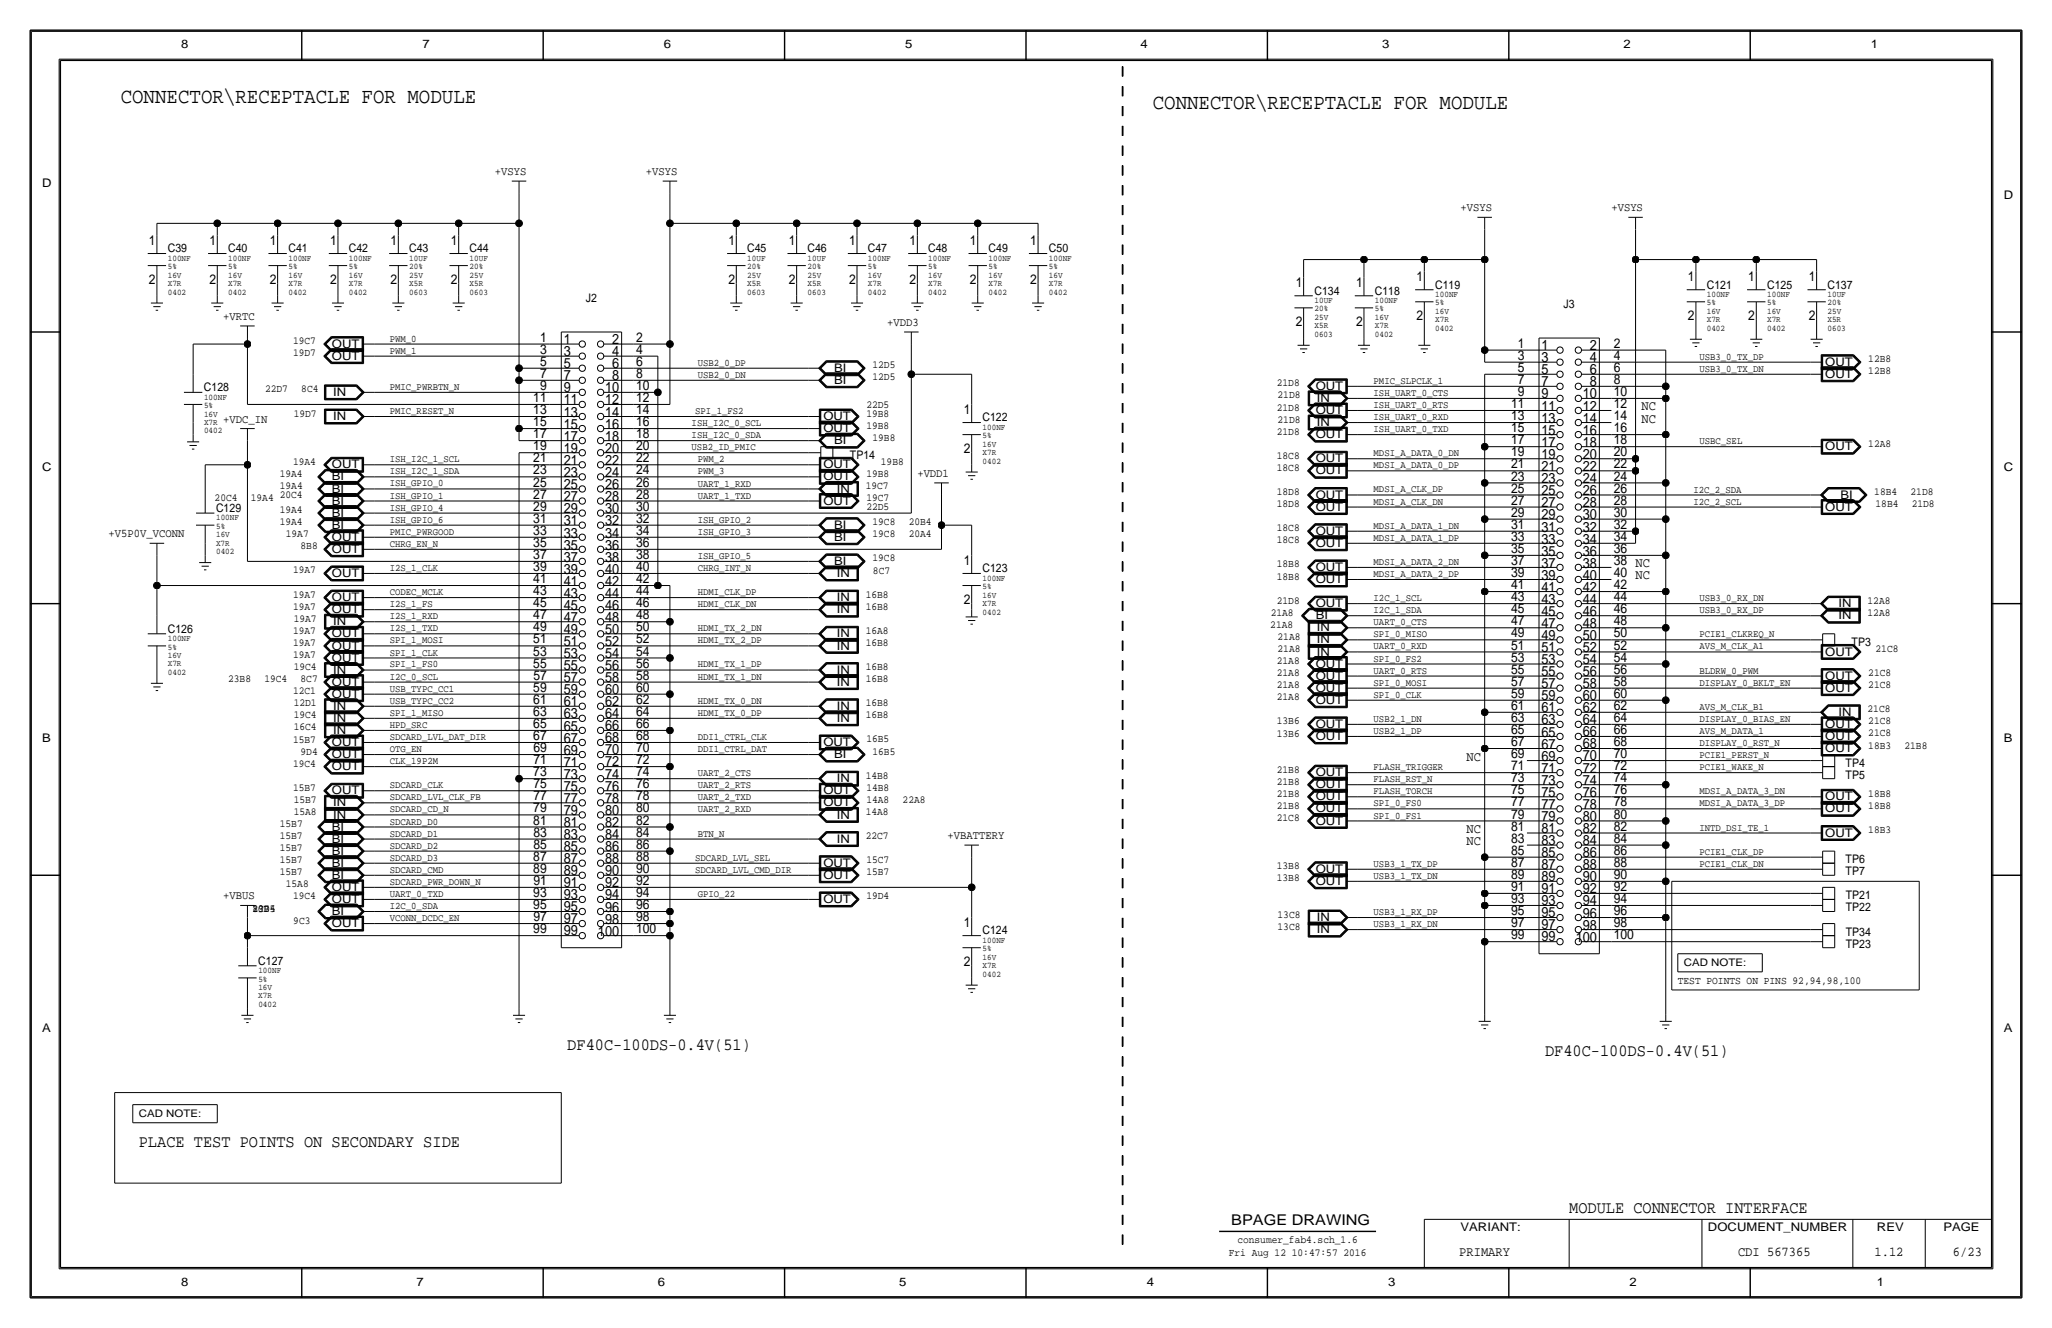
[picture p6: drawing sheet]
<svg xmlns="http://www.w3.org/2000/svg" width="432mm" height="279mm" viewBox="0 0 432 279" stroke-linecap="round" stroke-linejoin="round" font-family="sans-serif">
<defs><g id="words">
<g font-size="4.5">
<text x="25.4" y="21.6">CONNECTOR\RECEPTACLE FOR MODULE</text>
<text x="242.6" y="22.9">CONNECTOR\RECEPTACLE FOR MODULE</text>
</g>
<g font-size="3.6">
<text x="119.4" y="221">DF40C-100DS-0.4V(51)</text>
<text x="325.1" y="222.2">DF40C-100DS-0.4V(51)</text>
<text x="29.2" y="241.3">PLACE TEST POINTS ON SECONDARY SIDE</text>
<text x="330.2" y="255.3">MODULE CONNECTOR INTERFACE</text>
</g>
<text font-size="3.1" x="259.1" y="257.8">BPAGE DRAWING</text>
<g font-size="3">
<text x="118.6" y="72.4">1</text>
<text x="118.6" y="74.9">3</text>
<text x="118.6" y="77.5">5</text>
<text x="128.8" y="77.5">6</text>
<text x="128.8" y="74.9">4</text>
<text x="128.8" y="72.4">2</text>
<text x="324.4" y="73.7">1</text>
<text x="324.4" y="76.2">3</text>
<text x="334.6" y="76.2">4</text>
<text x="334.6" y="73.7">2</text>
<text x="118.6" y="80">7</text>
<text x="118.6" y="82.6">9</text>
<text x="127.3" y="82.6">10</text>
<text x="128.8" y="80">8</text>
<text x="324.4" y="78.7">5</text>
<text x="324.4" y="81.3">7</text>
<text x="324.4" y="83.8">9</text>
<text x="333.1" y="83.8">10</text>
<text x="334.6" y="78.7">6</text>
<text x="334.6" y="81.3">8</text>
<text x="118.6" y="85.1">11</text>
<text x="118.6" y="87.6">13</text>
<text x="127.3" y="85.1">12</text>
<text x="127.3" y="87.6">14</text>
<text x="324.4" y="86.4">11</text>
<text x="324.4" y="88.9">13</text>
<text x="333.1" y="86.4">12</text>
<text x="333.1" y="88.9">14</text>
<text x="118.6" y="90.2">15</text>
<text x="118.6" y="92.8">17</text>
<text x="118.6" y="95.3">19</text>
<text x="127.3" y="92.7">18</text>
<text x="127.3" y="95.3">20</text>
<text x="127.3" y="90.2">16</text>
<text x="324.4" y="91.5">15</text>
<text x="324.4" y="94">17</text>
<text x="333.1" y="94">18</text>
<text x="333.1" y="91.4">16</text>
<text x="118.6" y="97.8">21</text>
<text x="118.6" y="100.3">23</text>
<text x="127.3" y="97.8">22</text>
<text x="127.3" y="100.3">24</text>
<text x="324.4" y="96.5">19</text>
<text x="324.4" y="99.1">21</text>
<text x="324.4" y="101.6">23</text>
<text x="333.1" y="96.5">20</text>
<text x="333.1" y="99.1">22</text>
<text x="333.1" y="101.6">24</text>
<text x="118.6" y="102.9">25</text>
<text x="118.6" y="105.5">27</text>
<text x="127.3" y="102.9">26</text>
<text x="127.3" y="105.5">28</text>
<text x="324.4" y="104.2">25</text>
<text x="324.4" y="106.7">27</text>
<text x="333.1" y="104.2">26</text>
<text x="333.1" y="106.7">28</text>
<text x="118.6" y="108">29</text>
<text x="118.6" y="110.6">31</text>
<text x="118.6" y="113.1">33</text>
<text x="127.3" y="108">30</text>
<text x="127.3" y="110.6">32</text>
<text x="127.3" y="113.1">34</text>
<text x="324.4" y="109.3">29</text>
<text x="324.4" y="111.8">31</text>
<text x="333.1" y="109.3">30</text>
<text x="333.1" y="111.8">32</text>
<text x="118.6" y="115.6">35</text>
<text x="118.6" y="118.2">37</text>
<text x="127.3" y="115.6">36</text>
<text x="127.3" y="118.2">38</text>
<text x="324.4" y="114.4">33</text>
<text x="324.4" y="116.9">35</text>
<text x="324.4" y="119.4">37</text>
<text x="333.1" y="116.9">36</text>
<text x="333.1" y="119.4">38</text>
<text x="333.1" y="114.4">34</text>
<text x="118.6" y="123.2">41</text>
<text x="118.6" y="120.7">39</text>
<text x="118.6" y="125.8">43</text>
<text x="127.3" y="120.7">40</text>
<text x="127.3" y="123.2">42</text>
<text x="127.3" y="125.8">44</text>
<text x="324.4" y="124.5">41</text>
<text x="324.4" y="122">39</text>
<text x="333.1" y="122">40</text>
<text x="333.1" y="124.5">42</text>
<text x="118.6" y="128.3">45</text>
<text x="118.6" y="130.9">47</text>
<text x="127.3" y="128.3">46</text>
<text x="127.3" y="130.9">48</text>
<text x="324.4" y="127.1">43</text>
<text x="324.4" y="129.6">45</text>
<text x="333.1" y="127.1">44</text>
<text x="333.1" y="129.6">46</text>
<text x="118.6" y="133.4">49</text>
<text x="118.6" y="135.9">51</text>
<text x="127.3" y="133.3">50</text>
<text x="127.3" y="135.9">52</text>
<text x="324.4" y="134.6">49</text>
<text x="324.4" y="132.2">47</text>
<text x="324.4" y="137.2">51</text>
<text x="333.1" y="132.2">48</text>
<text x="333.1" y="134.6">50</text>
<text x="333.1" y="137.1">52</text>
<text x="118.6" y="138.4">53</text>
<text x="118.6" y="141">55</text>
<text x="118.6" y="143.5">57</text>
<text x="127.3" y="138.4">54</text>
<text x="127.3" y="141">56</text>
<text x="127.3" y="143.5">58</text>
<text x="324.4" y="139.7">53</text>
<text x="324.4" y="142.3">55</text>
<text x="333.1" y="139.7">54</text>
<text x="333.1" y="142.3">56</text>
<text x="118.6" y="146.1">59</text>
<text x="118.6" y="148.6">61</text>
<text x="127.3" y="146.1">60</text>
<text x="127.3" y="148.6">62</text>
<text x="324.4" y="144.8">57</text>
<text x="324.4" y="147.3">59</text>
<text x="324.4" y="149.9">61</text>
<text x="333.1" y="144.8">58</text>
<text x="333.1" y="147.3">60</text>
<text x="333.1" y="149.9">62</text>
<text x="118.6" y="151.2">63</text>
<text x="118.6" y="153.7">65</text>
<text x="127.3" y="151.2">64</text>
<text x="127.3" y="153.6">66</text>
<text x="324.4" y="152.4">63</text>
<text x="324.4" y="155">65</text>
<text x="333.1" y="152.4">64</text>
<text x="333.1" y="154.9">66</text>
<text x="118.6" y="156.2">67</text>
<text x="118.6" y="158.8">69</text>
<text x="118.6" y="161.3">71</text>
<text x="127.3" y="156.2">68</text>
<text x="127.3" y="158.7">70</text>
<text x="127.3" y="161.3">72</text>
<text x="324.4" y="157.5">67</text>
<text x="324.4" y="160">69</text>
<text x="333.1" y="157.5">68</text>
<text x="333.1" y="160">70</text>
<text x="118.6" y="163.8">73</text>
<text x="118.6" y="166.4">75</text>
<text x="127.3" y="163.8">74</text>
<text x="127.3" y="166.3">76</text>
<text x="324.4" y="162.6">71</text>
<text x="324.4" y="165.1">73</text>
<text x="324.4" y="167.7">75</text>
<text x="333.1" y="162.5">72</text>
<text x="333.1" y="165.1">74</text>
<text x="333.1" y="167.6">76</text>
<text x="118.6" y="168.9">77</text>
<text x="118.6" y="171.5">79</text>
<text x="118.6" y="174">81</text>
<text x="127.3" y="168.9">78</text>
<text x="127.3" y="171.4">80</text>
<text x="127.3" y="173.9">82</text>
<text x="324.4" y="170.2">77</text>
<text x="324.4" y="172.7">79</text>
<text x="333.1" y="170.1">78</text>
<text x="333.1" y="172.7">80</text>
<text x="118.6" y="176.5">83</text>
<text x="118.6" y="179.1">85</text>
<text x="127.3" y="176.5">84</text>
<text x="127.3" y="179">86</text>
<text x="324.4" y="175.3">81</text>
<text x="324.4" y="177.8">83</text>
<text x="333.1" y="175.2">82</text>
<text x="333.1" y="177.8">84</text>
<text x="118.6" y="181.6">87</text>
<text x="118.6" y="184.2">89</text>
<text x="127.3" y="181.6">88</text>
<text x="127.3" y="184.1">90</text>
<text x="324.4" y="180.3">85</text>
<text x="324.4" y="182.9">87</text>
<text x="324.4" y="185.4">89</text>
<text x="333.1" y="180.3">86</text>
<text x="333.1" y="182.8">88</text>
<text x="333.1" y="185.4">90</text>
<text x="118.6" y="186.6">91</text>
<text x="118.6" y="189.2">93</text>
<text x="118.6" y="191.7">95</text>
<text x="127.3" y="186.7">92</text>
<text x="127.3" y="189.2">94</text>
<text x="127.3" y="191.8">96</text>
<text x="324.4" y="187.9">91</text>
<text x="324.4" y="190.5">93</text>
<text x="333.1" y="188">92</text>
<text x="333.1" y="190.5">94</text>
<text x="118.6" y="194.3">97</text>
<text x="118.6" y="196.8">99</text>
<text x="125.8" y="196.9">100</text>
<text x="127.3" y="194.3">98</text>
<text x="324.4" y="193">95</text>
<text x="324.4" y="195.5">97</text>
<text x="333.1" y="193">96</text>
<text x="333.1" y="195.6">98</text>
<text x="324.4" y="198.1">99</text>
<text x="331.6" y="198.1">100</text>
</g>
<g font-size="2.9">
<text x="31.4" y="51.6">1</text>
<text x="44.1" y="51.6">1</text>
<text x="56.8" y="51.6">1</text>
<text x="69.5" y="51.6">1</text>
<text x="82.2" y="51.6">1</text>
<text x="94.9" y="51.6">1</text>
<text x="153.3" y="51.6">1</text>
<text x="166" y="51.6">1</text>
<text x="178.7" y="51.6">1</text>
<text x="191.4" y="51.6">1</text>
<text x="204.1" y="51.6">1</text>
<text x="216.8" y="51.6">1</text>
<text x="31.4" y="59.7">2</text>
<text x="44.1" y="59.7">2</text>
<text x="56.8" y="59.7">2</text>
<text x="69.5" y="59.7">2</text>
<text x="82.2" y="59.7">2</text>
<text x="94.9" y="59.7">2</text>
<text x="153.3" y="59.7">2</text>
<text x="166" y="59.7">2</text>
<text x="178.7" y="59.7">2</text>
<text x="191.4" y="59.7">2</text>
<text x="204.1" y="59.7">2</text>
<text x="216.8" y="59.7">2</text>
<text x="298" y="59.2">1</text>
<text x="355.2" y="59.2">1</text>
<text x="367.9" y="59.2">1</text>
<text x="380.6" y="59.2">1</text>
<text x="272.7" y="60.5">1</text>
<text x="285.3" y="60.5">1</text>
<text x="113.6" y="71.9">1</text>
<text x="133.9" y="71.9">2</text>
<text x="272.6" y="68.6">2</text>
<text x="285.3" y="68.6">2</text>
<text x="298" y="67.3">2</text>
<text x="355.2" y="67.3">2</text>
<text x="367.9" y="67.3">2</text>
<text x="380.6" y="67.3">2</text>
<text x="113.6" y="77">5</text>
<text x="113.6" y="74.4">3</text>
<text x="133.9" y="74.4">4</text>
<text x="133.9" y="77">6</text>
<text x="319.4" y="75.7">3</text>
<text x="319.4" y="73.2">1</text>
<text x="339.6" y="75.7">4</text>
<text x="339.6" y="73.2">2</text>
<text x="113.6" y="82">9</text>
<text x="113.6" y="79.5">7</text>
<text x="133.9" y="82">10</text>
<text x="133.9" y="79.5">8</text>
<text x="319.4" y="83.3">9</text>
<text x="319.4" y="80.8">7</text>
<text x="319.4" y="78.2">5</text>
<text x="339.6" y="83.3">10</text>
<text x="339.6" y="80.8">8</text>
<text x="339.6" y="78.2">6</text>
<text x="112.2" y="89.7">15</text>
<text x="112.2" y="87.1">13</text>
<text x="112.2" y="84.6">11</text>
<text x="133.9" y="89.7">16</text>
<text x="133.9" y="87.1">14</text>
<text x="133.9" y="84.6">12</text>
<text x="202.8" y="87.1">1</text>
<text x="318" y="88.4">13</text>
<text x="318" y="85.9">11</text>
<text x="339.6" y="88.4">14</text>
<text x="339.6" y="85.9">12</text>
<text x="345.4" y="86.4">NC</text>
<text x="345.4" y="88.9">NC</text>
<text x="112.2" y="94.7">19</text>
<text x="112.2" y="92.2">17</text>
<text x="133.9" y="92.2">18</text>
<text x="133.9" y="94.7">20</text>
<text x="202.8" y="95.2">2</text>
<text x="318" y="93.5">17</text>
<text x="318" y="90.9">15</text>
<text x="339.6" y="93.5">18</text>
<text x="339.6" y="90.9">16</text>
<text x="112.2" y="99.8">23</text>
<text x="112.2" y="97.3">21</text>
<text x="133.9" y="99.8">24</text>
<text x="133.9" y="97.3">22</text>
<text x="318" y="101.1">23</text>
<text x="318" y="98.6">21</text>
<text x="318" y="96">19</text>
<text x="339.6" y="101.1">24</text>
<text x="339.6" y="98.6">22</text>
<text x="339.6" y="96">20</text>
<text x="112.2" y="107.4">29</text>
<text x="112.2" y="104.9">27</text>
<text x="112.2" y="102.4">25</text>
<text x="133.9" y="107.4">30</text>
<text x="133.9" y="104.9">28</text>
<text x="133.9" y="102.4">26</text>
<text x="318" y="103.6">25</text>
<text x="318" y="106.2">27</text>
<text x="339.6" y="106.2">28</text>
<text x="339.6" y="103.6">26</text>
<text x="112.2" y="112.5">33</text>
<text x="112.2" y="110">31</text>
<text x="133.9" y="110">32</text>
<text x="133.9" y="112.5">34</text>
<text x="318" y="113.8">33</text>
<text x="318" y="111.3">31</text>
<text x="318" y="108.7">29</text>
<text x="339.6" y="113.8">34</text>
<text x="339.6" y="111.3">32</text>
<text x="339.6" y="108.7">30</text>
<text x="112.2" y="117.6">37</text>
<text x="112.2" y="115.1">35</text>
<text x="133.9" y="117.6">38</text>
<text x="133.9" y="115.1">36</text>
<text x="202.8" y="118.9">1</text>
<text x="318" y="118.9">37</text>
<text x="318" y="116.3">35</text>
<text x="339.6" y="118.9">38 NC</text>
<text x="339.6" y="116.3">36</text>
<text x="112.2" y="122.7">41</text>
<text x="112.2" y="125.2">43</text>
<text x="112.2" y="120.1">39</text>
<text x="133.9" y="125.2">44</text>
<text x="133.9" y="122.7">42</text>
<text x="133.9" y="120.1">40</text>
<text x="318" y="124">41</text>
<text x="318" y="121.4">39</text>
<text x="339.6" y="124">42</text>
<text x="339.6" y="121.4">40 NC</text>
<text x="112.2" y="130.3">47</text>
<text x="112.2" y="127.8">45</text>
<text x="133.9" y="130.3">48</text>
<text x="133.9" y="127.8">46</text>
<text x="202.8" y="127">2</text>
<text x="318" y="131.6">47</text>
<text x="318" y="129">45</text>
<text x="318" y="126.5">43</text>
<text x="339.6" y="129">46</text>
<text x="339.6" y="126.5">44</text>
<text x="339.6" y="131.6">48</text>
<text x="112.2" y="135.4">51</text>
<text x="112.2" y="132.8">49</text>
<text x="112.2" y="137.9">53</text>
<text x="133.9" y="137.9">54</text>
<text x="133.9" y="135.4">52</text>
<text x="133.9" y="132.8">50</text>
<text x="318" y="136.7">51</text>
<text x="318" y="134.1">49</text>
<text x="339.6" y="136.7">52</text>
<text x="339.6" y="134.1">50</text>
<text x="112.2" y="140.5">55</text>
<text x="112.2" y="143">57</text>
<text x="133.9" y="143">58</text>
<text x="133.9" y="140.5">56</text>
<text x="318" y="141.7">55</text>
<text x="318" y="139.2">53</text>
<text x="339.6" y="141.7">56</text>
<text x="339.6" y="139.2">54</text>
<text x="112.2" y="148.1">61</text>
<text x="112.2" y="145.5">59</text>
<text x="133.9" y="148.1">62</text>
<text x="133.9" y="145.5">60</text>
<text x="318" y="149.4">61</text>
<text x="318" y="146.8">59</text>
<text x="318" y="144.3">57</text>
<text x="339.6" y="149.4">62</text>
<text x="339.6" y="146.8">60</text>
<text x="339.6" y="144.3">58</text>
<text x="112.2" y="155.7">67</text>
<text x="112.2" y="153.2">65</text>
<text x="112.2" y="150.6">63</text>
<text x="133.9" y="150.6">64</text>
<text x="133.9" y="155.7">68</text>
<text x="133.9" y="153.2">66</text>
<text x="318" y="154.4">65</text>
<text x="318" y="151.9">63</text>
<text x="339.6" y="154.4">66</text>
<text x="339.6" y="151.9">64</text>
<text x="112.2" y="160.8">71</text>
<text x="112.2" y="158.2">69</text>
<text x="133.9" y="160.8">72</text>
<text x="133.9" y="158.2">70</text>
<text x="308.6" y="160">NC</text>
<text x="318" y="159.5">69</text>
<text x="318" y="157">67</text>
<text x="339.6" y="159.5">70</text>
<text x="339.6" y="157">68</text>
<text x="112.2" y="163.3">73</text>
<text x="112.2" y="165.9">75</text>
<text x="133.9" y="165.9">76</text>
<text x="133.9" y="163.3">74</text>
<text x="318" y="167.1">75</text>
<text x="318" y="164.6">73</text>
<text x="318" y="162.1">71</text>
<text x="339.6" y="162.1">72</text>
<text x="339.6" y="167.1">76</text>
<text x="339.6" y="164.6">74</text>
<text x="112.2" y="170.9">79</text>
<text x="112.2" y="173.5">81</text>
<text x="112.2" y="168.4">77</text>
<text x="133.9" y="173.5">82</text>
<text x="133.9" y="170.9">80</text>
<text x="133.9" y="168.4">78</text>
<text x="318" y="169.7">77</text>
<text x="318" y="172.2">79</text>
<text x="339.6" y="172.2">80</text>
<text x="339.6" y="169.7">78</text>
<text x="112.2" y="176">83</text>
<text x="112.2" y="178.6">85</text>
<text x="133.9" y="178.6">86</text>
<text x="133.9" y="176">84</text>
<text x="308.6" y="175.3">NC</text>
<text x="308.6" y="177.8">NC</text>
<text x="318" y="179.8">85</text>
<text x="318" y="177.3">83</text>
<text x="318" y="174.8">81</text>
<text x="339.6" y="179.8">86</text>
<text x="339.6" y="177.3">84</text>
<text x="339.6" y="174.8">82</text>
<text x="112.2" y="181.1">87</text>
<text x="112.2" y="183.6">89</text>
<text x="133.9" y="181.1">88</text>
<text x="133.9" y="183.6">90</text>
<text x="318" y="184.9">89</text>
<text x="318" y="182.4">87</text>
<text x="339.6" y="184.9">90</text>
<text x="339.6" y="182.4">88</text>
<text x="112.2" y="188.7">93</text>
<text x="112.2" y="191.3">95</text>
<text x="112.2" y="186.2">91</text>
<text x="133.9" y="191.3">96</text>
<text x="133.9" y="186.2">92</text>
<text x="133.9" y="188.7">94</text>
<text x="318" y="190">93</text>
<text x="318" y="187.5">91</text>
<text x="339.6" y="190">94</text>
<text x="339.6" y="187.5">92</text>
<text x="112.2" y="196.3">99</text>
<text x="112.2" y="193.8">97</text>
<text x="133.9" y="193.8">98</text>
<text x="133.9" y="196.3">100</text>
<text x="202.8" y="195.1">1</text>
<text x="318" y="197.6">99</text>
<text x="318" y="195.1">97</text>
<text x="318" y="192.5">95</text>
<text x="339.6" y="192.5">96</text>
<text x="339.6" y="195.1">98</text>
<text x="339.6" y="197.6">100</text>
<text x="202.8" y="203.2">2</text>
<text x="307.1" y="264.2">PRIMARY</text>
<text x="365.7" y="264.2">CDI 567365</text>
<text x="394.5" y="264.2">1.12</text>
<text x="411" y="264.2">6/23</text>
</g>
<g font-size="2.5">
<text x="38.1" y="10.2">8</text>
<text x="88.9" y="10.2">7</text>
<text x="139.7" y="10.2">6</text>
<text x="190.5" y="10.2">5</text>
<text x="240" y="10.2">4</text>
<text x="290.8" y="10.2">3</text>
<text x="341.6" y="10.2">2</text>
<text x="393.7" y="10.2">1</text>
<text x="8.9" y="39.4">D</text>
<text x="104.1" y="36.8">+VSYS</text>
<text x="135.9" y="36.8">+VSYS</text>
<text x="421.6" y="41.9">D</text>
<text x="307.3" y="44.4">+VSYS</text>
<text x="339.1" y="44.4">+VSYS</text>
<text x="35.3" y="53.1">C39</text>
<text x="48" y="53.1">C40</text>
<text x="60.7" y="53.1">C41</text>
<text x="73.4" y="53.1">C42</text>
<text x="86.1" y="53.1">C43</text>
<text x="98.8" y="53.1">C44</text>
<text x="157.2" y="53.1">C45</text>
<text x="169.9" y="53.1">C46</text>
<text x="182.6" y="53.1">C47</text>
<text x="195.3" y="53.1">C48</text>
<text x="208" y="53.1">C49</text>
<text x="220.7" y="53.1">C50</text>
<text x="123.3" y="63.5">J2</text>
<text x="276.6" y="62">C134</text>
<text x="289.3" y="62">C118</text>
<text x="302" y="60.7">C119</text>
<text x="329" y="64.8">J3</text>
<text x="359.2" y="60.7">C121</text>
<text x="371.9" y="60.7">C125</text>
<text x="384.6" y="60.7">C137</text>
<text x="47" y="67.3">+VRTC</text>
<text x="186.7" y="68.6">+VDD3</text>
<text x="69.8" y="75.7">OUT</text>
<text x="69.8" y="73.2">OUT</text>
<text x="384.1" y="77">OUT</text>
<text x="42.9" y="82.3">C128</text>
<text x="70.1" y="83.3">IN</text>
<text x="175.5" y="80.8">BI</text>
<text x="175.5" y="78.2">BI</text>
<text x="276.9" y="82">OUT</text>
<text x="384.1" y="79.5">OUT</text>
<text x="47" y="88.9">+VDC_IN</text>
<text x="70.1" y="88.4">IN</text>
<text x="173.3" y="88.4">OUT</text>
<text x="206.8" y="88.6">C122</text>
<text x="276.9" y="87.1">OUT</text>
<text x="277.1" y="89.7">IN</text>
<text x="277.1" y="84.6">IN</text>
<text x="173.3" y="90.9">OUT</text>
<text x="175.5" y="93.5">BI</text>
<text x="276.9" y="92.2">OUT</text>
<text x="384.1" y="94.7">OUT</text>
<text x="8.9" y="99.1">C</text>
<text x="69.8" y="98.6">OUT</text>
<text x="69.8" y="101.1">BI</text>
<text x="173.3" y="98.6">OUT</text>
<text x="173.3" y="101.1">OUT</text>
<text x="178.9" y="96.5">TP14</text>
<text x="193" y="100.3">+VDD1</text>
<text x="276.9" y="99.8">OUT</text>
<text x="276.9" y="97.3">OUT</text>
<text x="421.6" y="99.1">C</text>
<text x="45.5" y="107.7">C129</text>
<text x="69.8" y="106.2">BI</text>
<text x="69.8" y="103.6">BI</text>
<text x="173.3" y="106.2">OUT</text>
<text x="176.1" y="103.6">IN</text>
<text x="276.9" y="107.4">OUT</text>
<text x="276.9" y="104.9">OUT</text>
<text x="384.1" y="107.4">OUT</text>
<text x="387.3" y="104.9">BI</text>
<text x="22.9" y="113">+V5P0V_VCONN</text>
<text x="69.8" y="113.8">OUT</text>
<text x="69.8" y="111.3">BI</text>
<text x="69.8" y="108.7">BI</text>
<text x="175.5" y="113.8">BI</text>
<text x="175.5" y="111.3">BI</text>
<text x="276.9" y="112.5">OUT</text>
<text x="69.8" y="116.3">OUT</text>
<text x="175.5" y="118.9">BI</text>
<text x="276.9" y="115.1">OUT</text>
<text x="69.8" y="121.4">OUT</text>
<text x="176.1" y="121.4">IN</text>
<text x="206.8" y="120.4">C123</text>
<text x="276.9" y="122.7">OUT</text>
<text x="276.9" y="120.1">OUT</text>
<text x="69.8" y="126.5">OUT</text>
<text x="69.8" y="129">OUT</text>
<text x="70.1" y="131.6">IN</text>
<text x="176.1" y="129">IN</text>
<text x="176.1" y="126.5">IN</text>
<text x="276.9" y="127.8">OUT</text>
<text x="276.9" y="130.3">BI</text>
<text x="386.9" y="127.8">IN</text>
<text x="386.9" y="130.3">IN</text>
<text x="35.3" y="133.1">C126</text>
<text x="69.8" y="136.7">OUT</text>
<text x="69.8" y="134.1">OUT</text>
<text x="176.1" y="136.7">IN</text>
<text x="176.1" y="134.1">IN</text>
<text x="277.1" y="137.9">IN</text>
<text x="277.1" y="135.4">IN</text>
<text x="277.1" y="132.8">IN</text>
<text x="384.1" y="137.9">OUT</text>
<text x="389.6" y="135.9">TP3</text>
<text x="69.8" y="139.2">OUT</text>
<text x="70.1" y="141.7">IN</text>
<text x="176.1" y="141.7">IN</text>
<text x="276.9" y="143">OUT</text>
<text x="276.9" y="140.5">OUT</text>
<text x="384.1" y="143">OUT</text>
<text x="69.8" y="144.3">OUT</text>
<text x="69.8" y="146.8">OUT</text>
<text x="70.1" y="149.4">IN</text>
<text x="176.1" y="149.4">IN</text>
<text x="176.1" y="144.3">IN</text>
<text x="276.9" y="148.1">OUT</text>
<text x="276.9" y="145.5">OUT</text>
<text x="384.1" y="145.5">OUT</text>
<text x="70.1" y="151.9">IN</text>
<text x="70.1" y="154.4">IN</text>
<text x="176.1" y="151.9">IN</text>
<text x="276.9" y="155.7">OUT</text>
<text x="276.9" y="153.2">OUT</text>
<text x="384.1" y="153.2">OUT</text>
<text x="384.1" y="155.7">OUT</text>
<text x="386.9" y="150.6">IN</text>
<text x="8.9" y="156.2">B</text>
<text x="69.8" y="159.5">OUT</text>
<text x="69.8" y="157">OUT</text>
<text x="173.3" y="157">OUT</text>
<text x="175.5" y="159.5">BI</text>
<text x="384.1" y="158.2">OUT</text>
<text x="388.4" y="161.3">TP4</text>
<text x="421.6" y="156.2">B</text>
<text x="69.8" y="167.1">OUT</text>
<text x="69.8" y="162.1">OUT</text>
<text x="173.3" y="167.1">OUT</text>
<text x="176.1" y="164.6">IN</text>
<text x="276.9" y="165.9">OUT</text>
<text x="276.9" y="163.3">OUT</text>
<text x="388.4" y="163.8">TP5</text>
<text x="70.1" y="169.7">IN</text>
<text x="70.1" y="172.2">IN</text>
<text x="173.3" y="169.7">OUT</text>
<text x="176.1" y="172.2">IN</text>
<text x="276.9" y="173.5">OUT</text>
<text x="276.9" y="170.9">OUT</text>
<text x="276.9" y="168.4">OUT</text>
<text x="384.1" y="170.9">OUT</text>
<text x="384.1" y="168.4">OUT</text>
<text x="69.8" y="179.8">BI</text>
<text x="69.8" y="177.3">BI</text>
<text x="69.8" y="174.8">BI</text>
<text x="176.1" y="177.3">IN</text>
<text x="199.4" y="176.5">+VBATTERY</text>
<text x="384.1" y="176">OUT</text>
<text x="69.8" y="184.9">BI</text>
<text x="69.8" y="182.4">BI</text>
<text x="173.3" y="184.9">OUT</text>
<text x="173.3" y="182.4">OUT</text>
<text x="276.9" y="183.6">OUT</text>
<text x="388.4" y="184.1">TP7</text>
<text x="388.4" y="181.6">TP6</text>
<text x="47" y="189.2">+VBUS</text>
<text x="69.8" y="190">OUT</text>
<text x="69.8" y="187.5">OUT</text>
<text x="173.3" y="190">OUT</text>
<text x="276.9" y="186.2">OUT</text>
<text x="388.4" y="191.8">TP22</text>
<text x="388.4" y="189.2">TP21</text>
<text x="69.8" y="195.1">OUT</text>
<text x="69.8" y="192.5">BI</text>
<text x="206.8" y="196.6">C124</text>
<text x="277.1" y="196.3">IN</text>
<text x="277.1" y="193.8">IN</text>
<text x="388.4" y="196.8">TP34</text>
<text x="54.4" y="202.9">C127</text>
<text x="388.4" y="199.4">TP23</text>
<text x="8.9" y="217.2">A</text>
<text x="421.6" y="217.2">A</text>
<text x="307.3" y="259.1">VARIANT:</text>
<text x="359.4" y="259.1">DOCUMENT_NUMBER</text>
<text x="395" y="259.1">REV</text>
<text x="408.9" y="259.1">PAGE</text>
<text x="38.1" y="270.5">8</text>
<text x="87.6" y="270.5">7</text>
<text x="138.4" y="270.5">6</text>
<text x="189.2" y="270.5">5</text>
<text x="241.3" y="270.5">4</text>
<text x="292.1" y="270.5">3</text>
<text x="342.9" y="270.5">2</text>
<text x="395" y="270.5">1</text>
</g>
<g font-size="2.3">
<text x="61.7" y="74.9">19D7</text>
<text x="61.7" y="72.4">19C7</text>
<text x="183.6" y="77.5">12D5</text>
<text x="393.1" y="76.2">12B8</text>
<text x="55.8" y="82.6">22D7</text>
<text x="63.4" y="82.6">8C4</text>
<text x="183.6" y="80">12D5</text>
<text x="268.7" y="81.3">21D8</text>
<text x="268.8" y="83.8">21D8</text>
<text x="393.1" y="78.8">12B8</text>
<text x="61.8" y="87.7">19D7</text>
<text x="182.3" y="87.6">19B8</text>
<text x="182.3" y="85.8">22D5</text>
<text x="268.7" y="86.4">21D8</text>
<text x="268.8" y="88.9">21D8</text>
<text x="182.3" y="90.2">19B8</text>
<text x="183.6" y="92.7">19B8</text>
<text x="268.7" y="91.5">21D8</text>
<text x="393.1" y="94">12A8</text>
<text x="58.9" y="100.4">19A4</text>
<text x="61.7" y="97.8">19A4</text>
<text x="182.3" y="100.3">19B8</text>
<text x="185.4" y="97.8">19B8</text>
<text x="268.7" y="99.1">18C8</text>
<text x="268.7" y="96.5">18C8</text>
<text x="45.2" y="105.4">20C4</text>
<text x="52.8" y="105.4">19A4</text>
<text x="58.9" y="108">19A4</text>
<text x="58.9" y="104.7">20C4</text>
<text x="58.9" y="102.9">19A4</text>
<text x="182.2" y="102.9">19C7</text>
<text x="182.3" y="105.4">19C7</text>
<text x="182.3" y="107.2">22D5</text>
<text x="268.7" y="106.7">18D8</text>
<text x="268.7" y="104.2">18D8</text>
<text x="394.4" y="104.2">18B4</text>
<text x="394.7" y="106.7">18B4</text>
<text x="402" y="104.2">21D8</text>
<text x="402.3" y="106.7">21D8</text>
<text x="58.9" y="110.5">19A4</text>
<text x="60.1" y="113">19A7</text>
<text x="183.6" y="113">19C8</text>
<text x="183.6" y="110.5">19C8</text>
<text x="191.2" y="113">20A4</text>
<text x="191.2" y="110.5">20B4</text>
<text x="268.7" y="111.8">18C8</text>
<text x="63.2" y="115.6">8B8</text>
<text x="183.6" y="118.1">19C8</text>
<text x="268.7" y="119.4">18B8</text>
<text x="268.7" y="114.3">18C8</text>
<text x="61.7" y="125.7">19A7</text>
<text x="61.7" y="120.7">19A7</text>
<text x="182.2" y="125.8">16B8</text>
<text x="183.7" y="120.7">8C7</text>
<text x="268.7" y="121.9">18B8</text>
<text x="61.7" y="128.3">19A7</text>
<text x="61.8" y="130.8">19A7</text>
<text x="182.2" y="128.3">16B8</text>
<text x="267.4" y="129.6">21A8</text>
<text x="268.7" y="127">21D8</text>
<text x="393" y="127">12A8</text>
<text x="393" y="129.5">12A8</text>
<text x="61.7" y="135.9">19A7</text>
<text x="61.7" y="133.4">19A7</text>
<text x="182.2" y="135.9">16B8</text>
<text x="182.2" y="133.4">16A8</text>
<text x="267.3" y="132.1">21A8</text>
<text x="268.8" y="137.2">21A8</text>
<text x="268.8" y="134.6">21A8</text>
<text x="394.7" y="137.2">21C8</text>
<text x="48" y="143.5">23B8</text>
<text x="55.6" y="143.5">19C4</text>
<text x="61.7" y="138.4">19A7</text>
<text x="61.8" y="141">19C4</text>
<text x="63.2" y="143.5">8C7</text>
<text x="182.2" y="143.5">16B8</text>
<text x="182.2" y="141">16B8</text>
<text x="268.7" y="142.3">21A8</text>
<text x="268.7" y="139.7">21A8</text>
<text x="393.1" y="142.2">21C8</text>
<text x="61.7" y="146.1">12C1</text>
<text x="61.8" y="148.6">12D1</text>
<text x="182.2" y="148.6">16B8</text>
<text x="268.7" y="147.3">21A8</text>
<text x="268.7" y="144.8">21A8</text>
<text x="393" y="149.9">21C8</text>
<text x="393.1" y="144.8">21C8</text>
<text x="61.8" y="151.1">19C4</text>
<text x="61.8" y="153.7">16C4</text>
<text x="182.2" y="151.1">16B8</text>
<text x="268.7" y="152.4">13B6</text>
<text x="268.7" y="155">13B6</text>
<text x="393.1" y="155">21C8</text>
<text x="393.1" y="152.4">21C8</text>
<text x="61.7" y="161.3">19C4</text>
<text x="61.7" y="156.2">15B7</text>
<text x="63.2" y="158.8">9D4</text>
<text x="182.3" y="156.2">16B5</text>
<text x="183.6" y="158.8">16B5</text>
<text x="393.1" y="157.5">18B3</text>
<text x="400.8" y="157.5">21B8</text>
<text x="61.7" y="166.4">15B7</text>
<text x="182.2" y="163.8">14B8</text>
<text x="182.3" y="166.4">14B8</text>
<text x="268.7" y="167.7">21B8</text>
<text x="268.7" y="165.1">21B8</text>
<text x="268.7" y="162.6">21B8</text>
<text x="393.1" y="167.6">18B8</text>
<text x="58.9" y="174">15B7</text>
<text x="61.8" y="168.9">15B7</text>
<text x="61.8" y="171.5">15A8</text>
<text x="182.2" y="171.5">14A8</text>
<text x="182.3" y="168.9">14A8</text>
<text x="189.9" y="168.9">22A8</text>
<text x="268.7" y="172.7">21C8</text>
<text x="268.7" y="170.2">21B8</text>
<text x="393.1" y="170.2">18B8</text>
<text x="58.9" y="179.1">15B7</text>
<text x="58.9" y="176.6">15B7</text>
<text x="182.2" y="176.5">22C7</text>
<text x="393.1" y="175.3">18B3</text>
<text x="58.9" y="184.2">15B7</text>
<text x="58.9" y="181.6">15B7</text>
<text x="182.3" y="184.1">15B7</text>
<text x="182.3" y="181.6">15C7</text>
<text x="268.7" y="185.4">13B8</text>
<text x="268.7" y="182.9">13B8</text>
<text x="53.1" y="191.8">8C7</text>
<text x="53.1" y="191.8">19D4</text>
<text x="53.1" y="191.8">23B5</text>
<text x="60.1" y="186.7">15A8</text>
<text x="61.7" y="189.2">19C4</text>
<text x="182.3" y="189.2">19D4</text>
<text x="61.7" y="194.3">9C3</text>
<text x="268.8" y="195.6">13C8</text>
<text x="268.8" y="193.1">13C8</text>
<text x="353.1" y="207">TEST POINTS ON PINS 92,94,98,100</text>
<text x="260.4" y="261.6">consumer_fab4.sch_1.6</text>
<text x="258.6" y="264.2">Fri Aug 12 10:47:57 2016</text>
</g>
<g font-size="2.2">
<text x="354.3" y="203.2">CAD NOTE:</text>
<text x="29.2" y="234.9">CAD NOTE:</text>
</g>
<g font-size="2.1">
<text x="82" y="71.9">PWM_0</text>
<text x="82" y="74.4">PWM_1</text>
<text x="146.8" y="77">USB2_0_DP</text>
<text x="357.6" y="75.7">USB3_0_TX_DP</text>
<text x="82" y="82">PMIC_PWRBTN_N</text>
<text x="146.8" y="79.5">USB2_0_DN</text>
<text x="289.1" y="83.3">ISH_UART_0_CTS</text>
<text x="289.1" y="80.8">PMIC_SLPCLK_1</text>
<text x="357.6" y="78.2">USB3_0_TX_DN</text>
<text x="82" y="87.1">PMIC_RESET_N</text>
<text x="145.5" y="89.7">ISH_I2C_0_SCL</text>
<text x="146.3" y="87.1">SPI_1_FS2</text>
<text x="289.1" y="88.4">ISH_UART_0_RXD</text>
<text x="289.1" y="85.8">ISH_UART_0_RTS</text>
<text x="145.5" y="94.7">USB2_ID_PMIC</text>
<text x="145.5" y="92.2">ISH_I2C_0_SDA</text>
<text x="289.1" y="96">MDSI_A_DATA_0_DN</text>
<text x="289.1" y="90.9">ISH_UART_0_TXD</text>
<text x="357.6" y="93.5">USBC_SEL</text>
<text x="82" y="99.8">ISH_I2C_1_SDA</text>
<text x="82" y="97.3">ISH_I2C_1_SCL</text>
<text x="146.8" y="97.3">PWM_2</text>
<text x="146.8" y="99.8">PWM_3</text>
<text x="289.1" y="98.5">MDSI_A_DATA_0_DP</text>
<text x="82" y="107.4">ISH_GPIO_4</text>
<text x="82" y="104.9">ISH_GPIO_1</text>
<text x="82" y="102.3">ISH_GPIO_0</text>
<text x="146.8" y="104.9">UART_1_TXD</text>
<text x="146.8" y="102.4">UART_1_RXD</text>
<text x="289.1" y="106.2">MDSI_A_CLK_DN</text>
<text x="289.1" y="103.6">MDSI_A_CLK_DP</text>
<text x="356.4" y="106.2">I2C_2_SCL</text>
<text x="356.4" y="103.6">I2C_2_SDA</text>
<text x="82" y="110">ISH_GPIO_6</text>
<text x="82" y="112.5">PMIC_PWRGOOD</text>
<text x="146.8" y="112.5">ISH_GPIO_3</text>
<text x="146.8" y="110">ISH_GPIO_2</text>
<text x="289.1" y="111.3">MDSI_A_DATA_1_DN</text>
<text x="289.1" y="113.8">MDSI_A_DATA_1_DP</text>
<text x="82" y="115.1">CHRG_EN_N</text>
<text x="146.8" y="117.6">ISH_GPIO_5</text>
<text x="289.1" y="118.9">MDSI_A_DATA_2_DN</text>
<text x="82" y="125.2">CODEC_MCLK</text>
<text x="82" y="120.1">I2S_1_CLK</text>
<text x="146.8" y="125.2">HDMI_CLK_DP</text>
<text x="146.8" y="120.1">CHRG_INT_N</text>
<text x="289.1" y="121.4">MDSI_A_DATA_2_DP</text>
<text x="82" y="127.7">I2S_1_FS</text>
<text x="82" y="130.3">I2S_1_RXD</text>
<text x="146.8" y="127.7">HDMI_CLK_DN</text>
<text x="289.1" y="131.6">UART_0_CTS</text>
<text x="289.1" y="126.5">I2C_1_SCL</text>
<text x="289.1" y="129">I2C_1_SDA</text>
<text x="357.6" y="126.5">USB3_0_RX_DN</text>
<text x="357.6" y="129">USB3_0_RX_DP</text>
<text x="82" y="135.4">SPI_1_MOSI</text>
<text x="82" y="137.9">SPI_1_CLK</text>
<text x="82" y="132.8">I2S_1_TXD</text>
<text x="146.8" y="135.4">HDMI_TX_2_DP</text>
<text x="146.8" y="132.8">HDMI_TX_2_DN</text>
<text x="289.1" y="136.6">UART_0_RXD</text>
<text x="289.1" y="134.1">SPI_0_MISO</text>
<text x="357.6" y="134.1">PCIE1_CLKREQ_N</text>
<text x="357.6" y="136.6">AVS_M_CLK_A1</text>
<text x="82" y="143">I2C_0_SCL</text>
<text x="82" y="140.4">SPI_1_FS0</text>
<text x="146.8" y="143">HDMI_TX_1_DN</text>
<text x="146.8" y="140.4">HDMI_TX_1_DP</text>
<text x="289.1" y="141.7">UART_0_RTS</text>
<text x="289.1" y="139.2">SPI_0_FS2</text>
<text x="357.6" y="141.7">BLDRW_0_PWM</text>
<text x="82" y="148.1">USB_TYPC_CC2</text>
<text x="82" y="145.5">USB_TYPC_CC1</text>
<text x="146.8" y="148.1">HDMI_TX_0_DN</text>
<text x="289.1" y="146.8">SPI_0_CLK</text>
<text x="289.1" y="144.3">SPI_0_MOSI</text>
<text x="357.6" y="149.3">AVS_M_CLK_B1</text>
<text x="357.6" y="144.3">DISPLAY_0_BKLT_EN</text>
<text x="82" y="150.6">SPI_1_MISO</text>
<text x="82" y="153.2">HPD_SRC</text>
<text x="82" y="155.7">SDCARD_LVL_DAT_DIR</text>
<text x="146.8" y="155.7">DDI1_CTRL_CLK</text>
<text x="146.8" y="150.6">HDMI_TX_0_DP</text>
<text x="289.1" y="154.4">USB2_1_DP</text>
<text x="289.1" y="151.9">USB2_1_DN</text>
<text x="357.6" y="151.9">DISPLAY_0_BIAS_EN</text>
<text x="357.6" y="154.4">AVS_M_DATA_1</text>
<text x="82" y="160.8">CLK_19P2M</text>
<text x="82" y="158.2">OTG_EN</text>
<text x="146.8" y="158.2">DDI1_CTRL_DAT</text>
<text x="357.6" y="159.5">PCIE1_PERST_N</text>
<text x="357.6" y="157">DISPLAY_0_RST_N</text>
<text x="82" y="165.9">SDCARD_CLK</text>
<text x="146.8" y="165.9">UART_2_RTS</text>
<text x="146.8" y="163.3">UART_2_CTS</text>
<text x="289.1" y="164.6">FLASH_RST_N</text>
<text x="289.1" y="162.1">FLASH_TRIGGER</text>
<text x="289.1" y="167.1">FLASH_TORCH</text>
<text x="357.6" y="162.1">PCIE1_WAKE_N</text>
<text x="357.6" y="167.1">MDSI_A_DATA_3_DN</text>
<text x="82" y="168.4">SDCARD_LVL_CLK_FB</text>
<text x="82" y="170.9">SDCARD_CD_N</text>
<text x="82" y="173.5">SDCARD_D0</text>
<text x="146.8" y="170.9">UART_2_RXD</text>
<text x="146.8" y="168.4">UART_2_TXD</text>
<text x="289.1" y="172.2">SPI_0_FS1</text>
<text x="289.1" y="169.7">SPI_0_FS0</text>
<text x="357.6" y="169.7">MDSI_A_DATA_3_DP</text>
<text x="82" y="178.5">SDCARD_D2</text>
<text x="82" y="176">SDCARD_D1</text>
<text x="146.8" y="176">BTN_N</text>
<text x="357.6" y="179.8">PCIE1_CLK_DP</text>
<text x="357.6" y="174.8">INTD_DSI_TE_1</text>
<text x="82" y="183.6">SDCARD_CMD</text>
<text x="82" y="181.1">SDCARD_D3</text>
<text x="146.3" y="183.6">SDCARD_LVL_CMD_DIR</text>
<text x="146.3" y="181.1">SDCARD_LVL_SEL</text>
<text x="289.1" y="184.9">USB3_1_TX_DN</text>
<text x="289.1" y="182.4">USB3_1_TX_DP</text>
<text x="357.6" y="182.4">PCIE1_CLK_DN</text>
<text x="82" y="191.3">I2C_0_SDA</text>
<text x="82" y="188.7">UART_0_TXD</text>
<text x="82" y="186.2">SDCARD_PWR_DOWN_N</text>
<text x="146.8" y="188.7">GPIO_22</text>
<text x="82" y="193.8">VCONN_DCDC_EN</text>
<text x="289.1" y="195.1">USB3_1_RX_DN</text>
<text x="289.1" y="192.5">USB3_1_RX_DP</text>
</g>
<g font-size="1.8">
<text x="35.3" y="58.4">16V</text>
<text x="35.3" y="56.6">5%</text>
<text x="35.3" y="54.9">100NF</text>
<text x="48" y="58.4">16V</text>
<text x="48" y="56.6">5%</text>
<text x="48" y="54.9">100NF</text>
<text x="60.7" y="58.4">16V</text>
<text x="60.7" y="56.6">5%</text>
<text x="60.7" y="54.9">100NF</text>
<text x="73.4" y="58.4">16V</text>
<text x="73.4" y="56.6">5%</text>
<text x="73.4" y="54.9">100NF</text>
<text x="86.1" y="58.4">25V</text>
<text x="86.1" y="56.6">20%</text>
<text x="86.1" y="54.9">10UF</text>
<text x="98.8" y="58.4">25V</text>
<text x="98.8" y="56.6">20%</text>
<text x="98.8" y="54.9">10UF</text>
<text x="157.2" y="58.4">25V</text>
<text x="157.2" y="56.6">20%</text>
<text x="157.2" y="54.9">10UF</text>
<text x="169.9" y="58.4">25V</text>
<text x="169.9" y="56.6">20%</text>
<text x="169.9" y="54.9">10UF</text>
<text x="182.6" y="58.4">16V</text>
<text x="182.6" y="56.6">5%</text>
<text x="182.6" y="54.9">100NF</text>
<text x="195.3" y="58.4">16V</text>
<text x="195.3" y="56.6">5%</text>
<text x="195.3" y="54.9">100NF</text>
<text x="208" y="58.4">16V</text>
<text x="208" y="56.6">5%</text>
<text x="208" y="54.9">100NF</text>
<text x="220.7" y="56.6">5%</text>
<text x="220.7" y="54.9">100NF</text>
<text x="220.7" y="58.4">16V</text>
<text x="35.3" y="60.2">X7R</text>
<text x="35.3" y="62">0402</text>
<text x="48" y="60.2">X7R</text>
<text x="48" y="62">0402</text>
<text x="60.7" y="60.2">X7R</text>
<text x="60.7" y="62">0402</text>
<text x="73.4" y="60.2">X7R</text>
<text x="73.4" y="62">0402</text>
<text x="86.1" y="60.2">X5R</text>
<text x="86.1" y="62">0603</text>
<text x="98.8" y="60.2">X5R</text>
<text x="98.8" y="62">0603</text>
<text x="157.2" y="60.2">X5R</text>
<text x="157.2" y="62">0603</text>
<text x="169.9" y="60.2">X5R</text>
<text x="169.9" y="62">0603</text>
<text x="182.6" y="60.2">X7R</text>
<text x="182.6" y="62">0402</text>
<text x="195.3" y="60.2">X7R</text>
<text x="195.3" y="62">0402</text>
<text x="208" y="60.2">X7R</text>
<text x="208" y="62">0402</text>
<text x="220.7" y="60.2">X7R</text>
<text x="220.7" y="62">0402</text>
<text x="276.6" y="65.5">20%</text>
<text x="276.6" y="63.8">10UF</text>
<text x="289.3" y="65.5">5%</text>
<text x="289.3" y="63.8">100NF</text>
<text x="302" y="64.3">5%</text>
<text x="302" y="62.5">100NF</text>
<text x="359.2" y="64.3">5%</text>
<text x="359.2" y="62.5">100NF</text>
<text x="371.9" y="64.3">5%</text>
<text x="371.9" y="62.5">100NF</text>
<text x="384.6" y="64.3">20%</text>
<text x="384.6" y="62.5">10UF</text>
<text x="276.6" y="70.9">0603</text>
<text x="276.6" y="69.1">X5R</text>
<text x="276.6" y="67.3">25V</text>
<text x="289.3" y="69.1">X7R</text>
<text x="289.3" y="67.3">16V</text>
<text x="289.3" y="70.9">0402</text>
<text x="302" y="67.8">X7R</text>
<text x="302" y="66">16V</text>
<text x="302" y="69.6">0402</text>
<text x="359.2" y="67.8">X7R</text>
<text x="359.2" y="66">16V</text>
<text x="359.2" y="69.6">0402</text>
<text x="371.9" y="67.8">X7R</text>
<text x="371.9" y="66">16V</text>
<text x="371.9" y="69.6">0402</text>
<text x="384.6" y="67.8">X5R</text>
<text x="384.6" y="66">25V</text>
<text x="384.6" y="69.6">0603</text>
<text x="42.9" y="89.4">X7R</text>
<text x="42.9" y="87.6">16V</text>
<text x="42.9" y="85.9">5%</text>
<text x="42.9" y="84.1">100NF</text>
<text x="42.9" y="91.2">0402</text>
<text x="206.8" y="95.8">X7R</text>
<text x="206.8" y="94">16V</text>
<text x="206.8" y="92.2">5%</text>
<text x="206.8" y="90.4">100NF</text>
<text x="206.8" y="97.5">0402</text>
<text x="45.5" y="113">16V</text>
<text x="45.5" y="111.3">5%</text>
<text x="45.5" y="109.5">100NF</text>
<text x="45.5" y="114.8">X7R</text>
<text x="45.5" y="116.6">0402</text>
<text x="206.8" y="125.7">16V</text>
<text x="206.8" y="124">5%</text>
<text x="206.8" y="122.2">100NF</text>
<text x="206.8" y="127.5">X7R</text>
<text x="206.8" y="129.3">0402</text>
<text x="35.3" y="136.7">5%</text>
<text x="35.3" y="134.9">100NF</text>
<text x="35.3" y="140.2">X7R</text>
<text x="35.3" y="138.4">16V</text>
<text x="35.3" y="142">0402</text>
<text x="206.8" y="203.7">X7R</text>
<text x="206.8" y="201.9">16V</text>
<text x="206.8" y="200.2">5%</text>
<text x="206.8" y="198.4">100NF</text>
<text x="54.4" y="208.3">16V</text>
<text x="54.4" y="206.5">5%</text>
<text x="54.4" y="204.7">100NF</text>
<text x="206.8" y="205.5">0402</text>
<text x="54.4" y="210.1">X7R</text>
<text x="54.4" y="211.8">0402</text>
</g>
</g></defs>
<g fill="none" stroke="#000" stroke-width=".21">
<path d="M6.6 6.6h418.6zM6.6 6.6v266.2zM12.4 12.4v254.6zM12.4 12.4h407zM419.4 12.4v254.6zM425.2 6.6v266.2zM107.7 38.1h3zM109.2 38.1v2.5zM139.4 38.1h3.1zM141 38.1v2.5zM31.1 53.3h3.9zM31.1 55.9h3.9z"/>
<path d="M33 59.7v2.5zM33 47h12.7zM33 47v2.5zM33 55.9v3.8zM33 49.5v3.8zM43.8 53.3h3.9zM43.8 55.9h3.9zM45.7 59.7v2.5zM45.7 47h12.7zM45.7 47v2.5zM45.7 55.9v3.8zM45.7 49.5v3.8z"/>
<path d="M56.5 53.3h3.9zM56.5 55.9h3.9zM58.4 59.7v2.5zM58.4 47h12.7zM58.4 47v2.5zM58.4 55.9v3.8zM58.4 49.5v3.8zM69.2 53.3h3.9zM69.2 55.9h3.9zM71.1 59.7v2.5zM71.1 47h12.7zM71.1 47v2.5z"/>
<path d="M71.1 55.9v3.8zM71.1 49.5v3.8zM81.9 53.3h3.9zM81.9 55.9h3.9zM83.8 59.7v2.5zM83.8 47h12.7zM83.8 47v2.5zM83.8 55.9v3.8zM83.8 49.5v3.8zM94.6 53.3h3.9zM94.6 55.9h3.9zM96.5 59.7v2.5z"/>
<path d="M96.5 47h12.7zM96.5 47v2.5zM96.5 55.9v3.8zM96.5 49.5v3.8zM109.2 40.6v6.4zM109.2 47v30.5zM141 40.6v6.4zM141 47v25.4zM141 47h13.9zM153 53.3h3.9zM153 55.9h3.9zM154.9 59.7v2.5z"/>
<path d="M154.9 47h12.7zM154.9 47v2.5zM154.9 55.9v3.8zM154.9 49.5v3.8zM165.7 53.3h3.9zM165.7 55.9h3.9zM167.6 59.7v2.5zM167.6 47h12.7zM167.6 47v2.5zM167.6 55.9v3.8zM167.6 49.5v3.8zM178.4 53.3h3.9z"/>
<path d="M178.4 55.9h3.9zM180.3 59.7v2.5zM180.3 47h12.7zM180.3 47v2.5zM180.3 55.9v3.8zM180.3 49.5v3.8zM191.1 53.3h3.9zM191.1 55.9h3.9zM193 59.7v2.5zM193 47h12.7zM193 47v2.5zM193 55.9v3.8z"/>
<path d="M193 49.5v3.8zM203.8 53.3h3.9zM203.8 55.9h3.9zM205.7 59.7v2.5zM205.7 47h12.7zM205.7 47v2.5zM205.7 55.9v3.8zM205.7 49.5v3.8zM216.5 53.3h3.9zM216.5 55.9h3.9zM218.4 59.7v2.5zM218.4 47v2.5z"/>
<path d="M218.4 55.9v3.8zM218.4 49.5v3.8zM274.3 54.6h12.7zM274.3 54.6v3.8zM274.3 58.4v3.8zM287 54.6h12.7zM287 54.6v3.8zM287 58.4v3.8zM299.7 54.6h12.7zM299.7 54.6v2.5zM299.7 57.1v3.9zM310.9 45.7h3z"/>
<path d="M312.4 54.6v19.1zM312.4 48.3v6.3zM312.4 45.7v2.6zM342.6 45.7h3.1zM344.2 54.6v41.9zM344.2 54.6h12.7zM344.2 48.3v6.3zM344.2 45.7v2.6zM356.9 54.6h12.7zM356.9 54.6v2.5zM356.9 57.1v3.9zM369.6 54.6h12.7z"/>
<path d="M369.6 54.6v2.5zM369.6 57.1v3.9zM382.3 54.6v2.5zM382.3 57.1v3.9zM31.7 63.8h2.6zM32.3 64.5h1.5zM32.8 65.3h.5zM33 62.2v1.6zM40.6 72.4h11.5zM40.6 72.4v6.3zM40.6 78.7v3.8zM44.4 63.8h2.6z"/>
<path d="M45 64.5h1.5zM45.5 65.3h.5zM45.7 62.2v1.6zM50.5 68.6h3.1zM52.1 72.4v12.7zM52.1 71.1v1.3zM52.1 68.6v2.5zM57.1 63.8h2.6zM57.7 64.5h1.5zM58.2 65.3h.5zM58.4 62.2v1.6zM68.1 74.9l1.6 1.6z"/>
<path d="M68.1 72.4l1.6 1.6zM68.1 74.9l1.6-1.5zM68.1 72.4l1.6-1.6zM68.3 74.9l1.4-1.4zM68.3 72.4l1.4-1.5zM68.3 74.9l1.4 1.5zM68.3 72.4l1.4 1.5zM68.4 74.9l1.4-1.3zM68.4 72.4l1.4-1.4zM68.4 74.9l1.4 1.4zM68.4 72.4l1.4 1.4zM68.6 74.9l1.2-1.2z"/>
<path d="M68.6 72.4l1.2-1.3zM68.6 74.9l1.2 1.3zM68.6 72.4l1.2 1.3zM69.7 73.4h6.8zM69.7 70.8h6.8zM69.7 76.5h6.8zM69.7 74h6.8zM69.7 76.4h6.7zM69.7 73.9h6.7zM69.7 73.5h6.7zM69.7 70.9h6.7zM69.8 76.3h6.5z"/>
<path d="M69.8 73.8h6.5zM69.8 73.6h6.5zM69.8 71h6.5zM69.8 73.7h6.4zM69.8 76.2h6.4zM69.8 71.1h6.4zM69.8 63.8h2.6zM70.4 64.5h1.5zM70.9 65.3h.5zM71.1 62.2v1.6zM76.2 74.9h2.5zM76.2 72.4h2.5z"/>
<path d="M76.2 73.7v2.5zM76.2 71.1v2.6zM76.3 73.6v2.7zM76.3 71v2.8zM76.4 73.5v2.9zM76.4 70.9v3zM76.5 73.4v3.1zM76.5 70.8v3.2zM78.7 74.9h36.9zM78.7 72.4h36.9zM82.5 63.8h2.6zM83.1 64.5h1.5z"/>
<path d="M83.6 65.3h.5zM83.8 62.2v1.6zM95.2 63.8h2.6zM95.8 64.5h1.5zM96.3 65.3h.5zM96.5 62.2v1.6zM109.2 77.5v2.5zM109.2 77.5h6.4zM115.6 72.4h6.3zM115.6 74.9h6.3zM115.6 77.5h6.3zM118.1 69.8v129.6z"/>
<path d="M118.1 69.8h12.7zM127.1 72.4h6.2zM127.1 74.9h6.2zM127.1 77.5h6.2zM130.8 69.8v129.6zM133.3 74.9h5.1zM133.3 72.4h7.7zM133.3 77.5h36.9zM138.4 74.9v7.7zM141 72.4v12.7zM153.7 63.8h2.5zM154.2 64.5h1.5z"/>
<path d="M154.7 65.3h.5zM154.9 62.2v1.6zM166.4 63.8h2.5zM166.9 64.5h1.5zM167.4 65.3h.5zM167.6 62.2v1.6zM170.2 77.5h2.5zM172.3 77.5l1.5-1.6zM172.3 77.5l1.5 1.5zM172.4 77.5l1.5 1.4zM172.4 77.5l1.5-1.5zM172.6 77.5l1.3-1.4z"/>
<path d="M172.6 77.5l1.3 1.3zM172.7 77.5l1.3-1.3zM172.7 77.5l1.3 1.2zM173.8 78.4h6.7zM173.8 75.9h6.7zM173.8 79h6.7zM173.9 78.9h6.5zM173.9 78.5l-1.5 1.5zM173.9 78.5h6.5zM173.9 76h6.5zM173.9 78.6h6.5zM173.9 76.1h6.5z"/>
<path d="M173.9 78.8h6.5zM174 78.7h6.3zM174 76.2h6.3zM179.1 63.8h2.5zM179.6 64.5h1.5zM180.1 65.3h.5zM180.3 78.7l1.3 1.3zM180.3 76.2l1.3 1.3zM180.3 62.2v1.6zM180.3 78.7l1.3-1.2zM180.4 78.8l1.4-1.3zM180.4 78.6l1.4 1.4z"/>
<path d="M180.4 76.1l1.4 1.4zM180.4 78.5l1.5 1.5zM180.4 76l1.5 1.5zM180.4 78.9l1.5-1.4zM180.5 79l1.6-1.5zM180.5 78.4l1.6 1.6zM180.5 75.9l1.6 1.6zM190.2 69.8h3.1zM191.8 78.7v29.2zM191.8 78.7h12.7zM191.8 72.4v6.3zM191.8 63.8h2.5z"/>
<path d="M191.8 69.8v2.6zM192.3 64.5h1.5zM192.8 65.3h.5zM193 62.2v1.6zM204.5 78.7v6.4zM204.5 63.8h2.5zM205 64.5h1.5zM205.5 65.3h.5zM205.7 62.2v1.6zM217.2 63.8h2.5zM217.7 64.5h1.5zM218.2 65.3h.5z"/>
<path d="M218.4 62.2v1.6zM272.4 62.2h3.9zM272.4 64.8h3.9zM273 72.6h2.6zM273.6 73.4h1.5zM274.1 74.2h.5zM274.3 68.6v2.5zM274.3 71.1v1.5zM274.3 64.8v3.8zM276.7 79.7h6.8zM276.8 79.8h6.6zM276.8 79.9h6.5z"/>
<path d="M283.3 79.9v2.8zM283.4 79.8v3zM283.5 79.7v3.2zM285.1 62.2h3.9zM285.1 64.8h3.9zM285.8 72.6h2.5zM286.3 73.4h1.5zM286.8 74.2h.5zM287 68.6v2.5zM287 64.8v3.8zM287 71.1v1.5zM297.8 61h3.9z"/>
<path d="M297.8 63.5h3.9zM298.4 72.6h2.6zM299 73.4h1.5zM299.5 74.2h.5zM299.7 67.3v3.8zM299.7 71.1v1.5zM299.7 63.5v3.8zM312.4 78.7v15.3zM312.4 73.7h8.9zM312.4 73.7v2.5zM312.4 76.2h8.9zM312.4 78.7h8.9z"/>
<path d="M321.3 73.7h6.3zM321.3 76.2h6.3zM321.3 78.7h6.3zM323.8 71.1v129.6zM323.8 71.1h12.7zM332.8 73.7h6.3zM332.8 76.2h6.3zM332.8 78.7h6.3zM336.5 71.1v129.6zM339.1 73.7h11.4zM339.1 78.7h41.9zM339.1 76.2h41.9z"/>
<path d="M350.5 73.7v7.6zM354.9 61h3.9zM354.9 63.5h3.9zM355.6 71.4h2.5zM356.1 72.1h1.5zM356.6 72.9h.5zM356.9 67.3v2.5zM356.9 69.8v1.6zM356.9 63.5v3.8zM367.6 61h3.9zM367.6 63.5h3.9zM368.3 71.4h2.5z"/>
<path d="M368.8 72.1h1.5zM369.3 72.9h.5zM369.6 67.3v2.5zM369.6 69.8v1.6zM369.6 63.5v3.8zM380.3 61h3.9zM380.3 63.5h3.9zM381 71.4h2.5zM381 78.7h2.5zM381 76.2h2.5zM381.5 72.1h1.5zM382 72.9h.5z"/>
<path d="M382.3 67.3v2.5zM382.3 69.8v1.6zM382.3 63.5v3.8zM383.2 77.2h6.8zM383.2 74.6h6.8zM383.2 77.2v3.1zM383.2 74.6v3.2zM383.2 77.8h6.8zM383.3 77.3v2.9zM383.3 74.7v3zM383.3 77.7h6.7zM383.3 77.3h6.7z"/>
<path d="M383.3 74.7h6.7zM383.4 77.4v2.7zM383.4 74.8v2.8zM383.4 77.6h6.5zM383.4 77.4h6.5zM383.4 74.8h6.5zM383.5 77.5h6.4zM383.5 77.5v2.5zM383.5 74.9h6.4zM383.5 74.9v2.6zM389.9 77.5l1.3 1.2zM389.9 74.9l1.3 1.3z"/>
<path d="M389.9 77.6l1.4-1.4zM389.9 77.4l1.4 1.3zM389.9 74.8l1.4 1.4zM390 77.3l1.5 1.4zM390 74.7l1.5 1.5zM390 77.7l1.5-1.5zM390 77.2l1.6 1.5zM390 74.6l1.6 1.6zM390 77.8l1.6-1.6zM391.2 78.7l-1.3 1.3zM391.2 76.2l-1.3 1.3zM38.7 82.5h3.9z"/>
<path d="M38.7 85.1h3.9zM39.4 93h2.5zM39.9 93.7h1.5zM40.4 94.5h.5zM40.6 88.9v2.5zM40.6 91.4v1.6zM40.6 85.1v3.8zM43.2 97.8v6.3zM43.2 97.8h8.9zM50.5 90.2h3.1zM52.1 97.8v20.3zM52.1 92.7v5.1z"/>
<path d="M52.1 85.1h63.5zM52.1 90.2v2.5zM68.1 97.8l1.6 1.6zM68.1 97.8l1.6-1.6zM68.3 97.8l1.4-1.5zM68.3 81v3.1zM68.3 84.1h6.8zM68.3 86.1v3.1zM68.3 89.2h6.8zM68.3 81h6.8zM68.3 86.1h6.8zM68.3 97.8l1.4 1.5z"/>
<path d="M68.4 81.1h6.6zM68.4 86.2h6.6zM68.4 81.1v2.9zM68.4 84h6.6zM68.4 86.2v2.9zM68.4 89.1h6.6zM68.4 98.8h6.7zM68.4 97.8l1.4-1.4zM68.4 97.8l1.4 1.4zM68.5 81.2v2.7zM68.5 83.9h6.5zM68.5 86.3v2.7z"/>
<path d="M68.5 89h6.5zM68.5 98.9h6.5zM68.5 81.2h6.5zM68.5 86.3h6.5zM68.5 99h6.5zM68.6 97.8l1.2-1.3zM68.6 81.3h6.3zM68.6 81.3v2.5zM68.6 83.8h6.3zM68.6 99.1h6.3zM68.6 86.4h6.3zM68.6 86.4v2.5z"/>
<path d="M68.6 88.9h6.3zM68.6 97.8l1.2 1.3zM69.7 96.2h6.8zM69.7 99.4h6.8zM69.7 99.3h6.7zM69.7 96.3h6.7zM69.8 99.2h6.5zM69.8 96.4h6.5zM69.8 96.5h6.4zM69.8 99.1h6.4zM74.9 83.8l1.3-1.3zM74.9 88.9l1.3-1.3z"/>
<path d="M74.9 81.3l1.3 1.2zM74.9 99.1l1.3 1.2zM74.9 86.4l1.3 1.2zM75 83.9l1.4-1.3zM75 89l1.4-1.4zM75 81.2l1.4 1.3zM75 99l1.4 1.3zM75 86.3l1.4 1.3zM75 81.1l1.5 1.4zM75 98.9l1.5 1.4zM75 86.2l1.5 1.4zM75 84l1.5-1.4z"/>
<path d="M75 89.1l1.5-1.5zM75.1 84.1l1.6-1.6zM75.1 89.2l1.6-1.6zM75.1 81l1.6 1.5zM75.1 98.8l1.6 1.5zM75.1 86.1l1.6 1.5zM76.2 97.8h2.5zM76.2 82.5h2.5zM76.2 87.6h2.5zM76.2 96.5v2.6zM76.3 96.4v2.8zM76.4 96.3v3z"/>
<path d="M76.5 96.2v3.2zM78.7 97.8h36.9zM78.7 82.5h36.9zM78.7 87.6h36.9zM109.2 80h6.4zM109.2 80v10.2zM109.2 90.2v2.5zM109.2 95.2v68.6zM109.2 90.2h6.4zM109.2 92.7h6.4zM109.2 95.2h6.4zM115.6 80h6.3z"/>
<path d="M115.6 82.5h6.3zM115.6 85.1h6.3zM115.6 87.6h6.3zM115.6 90.2h6.3zM115.6 92.7h6.3zM115.6 95.2h6.3zM115.6 97.8h6.3zM127.1 80h6.2zM127.1 82.5h6.2zM127.1 85.1h6.2zM127.1 87.6h6.2zM127.1 90.2h6.2z"/>
<path d="M127.1 92.7h6.2zM127.1 95.2h6.2zM127.1 97.8h6.2zM133.3 82.5h5.1zM133.3 85.1h7.7zM133.3 87.6h36.9zM133.3 90.2h36.9zM133.3 97.8h36.9zM133.3 92.7h36.9zM133.3 80h36.9zM133.3 95.2h36.9zM138.4 82.5v40.7z"/>
<path d="M170.2 95.2h2.5zM170.2 87.6h2.5zM170.2 90.2h2.5zM170.2 97.8h2.5zM170.2 92.7h2.5zM170.2 80h2.5zM172.3 92.7l1.5-1.6zM172.3 80l1.5-1.6zM172.3 92.7l1.5 1.6zM172.3 80l1.5 1.6zM172.4 92.7l1.5 1.5zM172.4 80l1.5 1.5z"/>
<path d="M172.4 86.1v3.1zM172.4 89.2h6.8zM172.4 88.6v3.1zM172.4 91.7h6.8zM172.4 96.2v3.2zM172.4 99.4h6.8zM172.4 98.8v3.1zM172.4 92.7l1.5-1.5zM172.4 86.1h6.8zM172.4 88.6h6.8zM172.4 96.2h6.8zM172.4 98.8h6.8z"/>
<path d="M172.5 86.2v2.9zM172.5 89.1h6.7zM172.5 88.7v2.9zM172.5 91.6h6.7zM172.5 96.3v3zM172.5 99.3h6.7zM172.5 98.9v2.9zM172.5 86.2h6.7zM172.5 88.7h6.7zM172.5 96.3h6.7zM172.5 98.9h6.7zM172.6 92.7l1.3-1.4z"/>
<path d="M172.6 80l1.3-1.4zM172.6 92.7l1.3 1.4zM172.6 80l1.3 1.4zM172.6 86.3h6.5zM172.6 88.8h6.5zM172.6 96.4h6.5zM172.6 99h6.5zM172.6 86.3v2.7zM172.6 89h6.5zM172.6 88.8v2.7zM172.6 91.5h6.5zM172.6 96.4v2.8z"/>
<path d="M172.6 99.2h6.5zM172.6 99v2.7zM172.7 94h2.6zM172.7 96.5h2.6zM172.7 94v2.5zM172.7 86.4v2.5zM172.7 88.9h6.4zM172.7 88.9v2.5zM172.7 91.4h6.4zM172.7 96.5v2.6zM172.7 99.1h6.4zM172.7 99.1v2.5z"/>
<path d="M172.7 92.7l1.3-1.3zM172.7 80l1.3-1.3zM172.7 86.4h6.4zM172.7 96.5h6.4zM172.7 92.7l1.3 1.3zM172.7 80l1.3 1.3zM173.8 91.1h6.7zM173.8 94.3h6.7zM173.8 81.6h6.7zM173.9 94.2h6.5zM173.9 81.5h6.5zM173.9 91.2h6.5z"/>
<path d="M173.9 91.3h6.5zM173.9 94.1h6.5zM173.9 81.4h6.5zM174 94h6.3zM174 91.4h6.3zM174 81.3h6.3zM175.3 94v2.5zM179.1 88.9l1.2-1.3zM179.1 91.4l1.2-1.2zM179.1 99.1l1.2-1.3zM179.1 86.4l1.2 1.2zM179.1 88.9l1.2 1.3z"/>
<path d="M179.1 96.5l1.2 1.3zM179.1 99.1l1.2 1.2zM179.1 89l1.4-1.4zM179.1 91.5l1.4-1.3zM179.1 99.2l1.4-1.4zM179.1 86.3l1.4 1.3zM179.1 88.8l1.4 1.4zM179.1 96.4l1.4 1.4zM179.1 99l1.4 1.3zM179.2 89.1l1.4-1.5zM179.2 91.6l1.4-1.4zM179.2 99.3l1.4-1.5z"/>
<path d="M179.2 86.2l1.4 1.4zM179.2 88.7l1.4 1.5zM179.2 96.3l1.4 1.5zM179.2 98.9l1.4 1.4zM179.2 86.1l1.6 1.5zM179.2 88.6l1.6 1.6zM179.2 96.2l1.6 1.6zM179.2 98.8l1.6 1.5zM179.2 89.2l1.6-1.6zM179.2 91.7l1.6-1.5zM179.2 99.4l1.6-1.6zM180.3 91.4l1.3 1.3z"/>
<path d="M180.3 94l1.3-1.3zM180.3 81.3l1.3-1.3zM180.4 94.1l1.4-1.4zM180.4 81.4l1.4-1.4zM180.4 91.3l1.4 1.4zM180.4 91.2l1.5 1.5zM180.4 81.5l1.5-1.5zM180.5 94.3l1.6-1.6zM180.5 81.6l1.6-1.6zM180.5 91.1l1.6 1.6zM181.9 92.7l-1.5 1.5zM202.5 88.9h3.9z"/>
<path d="M202.5 91.4h3.9zM203.2 99.3h2.5zM204.5 95.2v2.6zM204.5 91.4v3.8zM204.5 85.1v3.8zM204.5 97.8v1.5zM275.1 99.1l1.6 1.5zM275.1 96.5l1.6 1.6zM275.1 91.4l1.6 1.6zM275.1 86.4l1.6 1.5zM275.1 81.3l1.6 1.6zM275.1 99.1l1.6-1.6z"/>
<path d="M275.1 96.5l1.6-1.6zM275.1 91.4l1.6-1.5zM275.1 86.4l1.6-1.6zM275.1 81.3l1.6-1.6zM275.3 99.1l1.5-1.5zM275.3 96.5l1.5-1.5zM275.3 91.4l1.5-1.4zM275.3 87.3v3.2zM275.3 90.5h6.8zM275.3 86.4l1.5-1.5zM275.3 82.2v3.2zM275.3 85.4h6.8z"/>
<path d="M275.3 81.3l1.5-1.5zM275.3 87.3h6.8zM275.3 82.2h6.8zM275.3 99.1l1.5 1.4zM275.3 96.5l1.5 1.5zM275.3 91.4l1.5 1.5zM275.3 86.4l1.5 1.4zM275.3 81.3l1.5 1.5zM275.4 87.4h6.6zM275.4 82.3h6.6zM275.4 87.4v3zM275.4 90.4h6.6z"/>
<path d="M275.4 82.3v3zM275.4 85.3h6.6zM275.4 99.1l1.4-1.4zM275.4 96.5l1.4-1.4zM275.4 91.4l1.4-1.3zM275.4 86.4l1.4-1.4zM275.4 81.3l1.4-1.4zM275.4 99.1l1.4 1.3zM275.4 96.5l1.4 1.4zM275.4 91.4l1.4 1.4zM275.4 86.4l1.4 1.3zM275.4 81.3l1.4 1.4z"/>
<path d="M275.5 87.5v2.8zM275.5 90.3h6.5zM275.5 82.4v2.8zM275.5 85.2h6.5zM275.5 87.5h6.5zM275.5 82.4h6.5zM275.6 99.1l1.3 1.2zM275.6 96.5l1.3 1.3zM275.6 91.4l1.3 1.3zM275.6 86.4l1.3 1.2zM275.6 81.3l1.3 1.2zM275.6 99.1l1.3-1.3z"/>
<path d="M275.6 96.5l1.3-1.3zM275.6 91.4l1.3-1.2zM275.6 87.6h6.3zM275.6 87.6v2.6zM275.6 90.2h6.3zM275.6 82.5h6.3zM275.6 82.5v2.6zM275.6 85.1h6.3zM275.6 81.3l1.3-1.3zM276.7 97.5h6.8zM276.7 94.9h6.8zM276.7 89.9h6.8z"/>
<path d="M276.7 84.8h6.8zM276.7 98.1h6.8zM276.7 93h6.8zM276.7 87.9h6.8zM276.7 82.9h6.8zM276.8 98h6.6zM276.8 92.9h6.6zM276.8 87.8h6.6zM276.8 82.8h6.6zM276.8 97.6h6.6zM276.8 95h6.6zM276.8 90h6.6z"/>
<path d="M276.8 84.9h6.6zM276.8 97.7h6.5zM276.8 95.1h6.5zM276.8 90.1h6.5zM276.8 85h6.5zM276.8 97.9h6.5zM276.8 92.8h6.5zM276.8 87.7h6.5zM276.8 82.7h6.5zM276.9 97.8h6.3zM276.9 95.2h6.3zM276.9 90.2h6.3z"/>
<path d="M276.9 92.7h6.3zM276.9 85.1h6.3zM276.9 87.6h6.3zM276.9 80h6.3zM276.9 82.5h6.3zM276.9 85.1l-1.3 1.3zM281.9 87.6l1.3 1.3zM281.9 82.5l1.3 1.3zM281.9 85.1l1.3-1.3zM282 90.3l1.4-1.4zM282 85.2l1.4-1.4zM282 87.5l1.4 1.4z"/>
<path d="M282 82.4l1.4 1.4zM282 90.4l1.5-1.5zM282 85.3l1.5-1.5zM282 87.4l1.5 1.5zM282 82.3l1.5 1.5zM282.1 87.3l1.6 1.6zM282.1 82.2l1.6 1.6zM282.1 90.5l1.6-1.6zM282.1 85.4l1.6-1.6zM283.2 97.8v2.5zM283.2 95.2v2.6zM283.2 90.2v2.5z"/>
<path d="M283.2 85.1v2.5zM283.2 80v2.5zM283.2 99.1h2.6zM283.2 96.5h2.6zM283.2 91.4h2.6zM283.2 88.9h2.6zM283.2 86.4h2.6zM283.2 83.8h2.6zM283.2 81.3h2.6zM283.2 88.9l-1.3 1.3zM283.3 97.7v2.7zM283.3 95.1v2.8z"/>
<path d="M283.3 90.1v2.7zM283.3 85v2.7zM283.4 97.6v2.9zM283.4 95v3zM283.4 90v2.9zM283.4 84.9v2.9zM283.5 97.5v3.1zM283.5 94.9v3.2zM283.5 89.9v3.1zM283.5 84.8v3.1zM285.7 99.1h35.6zM285.7 96.5h35.6z"/>
<path d="M285.8 81.3h35.5zM285.8 91.4h35.5zM285.8 88.9h35.5zM285.8 86.4h35.5zM285.8 83.8h35.5zM312.4 94v7.6zM312.4 94h8.9zM321.3 81.3h6.3zM321.3 83.8h6.3zM321.3 86.4h6.3zM321.3 88.9h6.3zM321.3 91.4h6.3z"/>
<path d="M321.3 94h6.3zM321.3 96.5h6.3zM321.3 99.1h6.3zM332.8 81.3h6.3zM332.8 83.8h6.3zM332.8 86.4h6.3zM332.8 88.9h6.3zM332.8 91.4h6.3zM332.8 94h6.3zM332.8 96.5h6.3zM332.8 99.1h6.3zM339.1 91.4h11.4z"/>
<path d="M339.1 83.8h11.4zM339.1 81.3h11.4zM339.1 99.1h5.1zM339.1 96.5h5.1zM339.1 94h41.9zM344.2 96.5v2.6zM344.2 99.1v12.7zM350.5 91.4v10.2zM350.5 83.8v7.6zM350.5 81.3v2.5zM381 94h2.5zM383.2 92.4h6.8z"/>
<path d="M383.2 92.4v3.2zM383.2 95.6h6.8zM383.2 80.3h6.8zM383.3 92.5v3zM383.3 95.5h6.7zM383.3 80.2h6.7zM383.3 92.5h6.7zM383.4 92.6v2.8zM383.4 95.4h6.5zM383.4 80.1h6.5zM383.4 92.6h6.5zM383.5 92.7h6.4z"/>
<path d="M383.5 92.7v2.5zM383.5 95.2h6.4zM383.5 80h6.4zM389.9 95.2l1.3-1.2zM389.9 92.7l1.3 1.3zM389.9 95.4l1.4-1.4zM389.9 80.1l1.4-1.4zM389.9 92.6l1.4 1.4zM390 92.5l1.5 1.5zM390 95.5l1.5-1.5zM390 80.2l1.5-1.5zM390 92.4l1.6 1.6z"/>
<path d="M390 95.6l1.6-1.6zM390 80.3l1.6-1.6zM31.5 114.3h3zM33 116.8v6.4zM33 114.3v2.5zM41.2 107.9h3.9zM41.2 110.5h3.9zM41.9 118.4h2.6zM42.4 119.1h1.5zM42.9 119.9h.5zM43.2 114.3v2.5zM43.2 110.5v3.8z"/>
<path d="M43.2 104.1v3.8zM43.2 116.8v1.6zM52.1 118.1h63.5zM66.9 110.5l1.5-1.6zM66.9 107.9l1.5-1.5zM66.9 105.4l1.5-1.6zM66.9 102.9l1.5-1.6zM66.9 100.3l1.5-1.5zM66.9 110.5l1.5 1.6zM66.9 107.9l1.5 1.6zM66.9 105.4l1.5 1.6zM66.9 102.9l1.5 1.5z"/>
<path d="M66.9 100.3l1.5 1.6zM67 110.5l1.5 1.5zM67 107.9l1.5 1.5zM67 105.4l1.5 1.5zM67 102.9l1.5 1.4zM67 100.3l1.5 1.5zM67 110.5l1.5-1.5zM67 107.9l1.5-1.4zM67 105.4l1.5-1.5zM67 102.9l1.5-1.5zM67 100.3l1.5-1.4zM67.2 110.5l1.3-1.4z"/>
<path d="M67.2 107.9l1.3-1.3zM67.2 105.4l1.3-1.4zM67.2 102.9l1.3-1.4zM67.2 100.3l1.3-1.3zM67.2 110.5l1.3 1.4zM67.2 108l1.3 1.3zM67.2 105.4l1.3 1.4zM67.2 102.9l1.3 1.3zM67.2 100.3l1.3 1.4zM67.3 110.5l1.3 1.3zM67.3 108l1.3 1.2zM67.3 105.4l1.3 1.3z"/>
<path d="M67.3 102.9l1.3 1.2zM67.3 100.3l1.3 1.3zM67.3 110.5l1.3-1.3zM67.3 107.9l1.3-1.2zM67.3 105.4l1.3-1.3zM67.3 102.9l1.3-1.3zM67.3 100.3l1.3-1.2zM68.1 115.6l1.6 1.5zM68.1 113l1.6 1.6zM68.1 115.6l1.6-1.6zM68.1 113l1.6-1.5zM68.3 115.6l1.4-1.5z"/>
<path d="M68.3 113l1.4-1.4zM68.3 115.6l1.4 1.4zM68.3 113l1.4 1.5zM68.4 108.9h6.7zM68.4 106.4h6.7zM68.4 103.8h6.7zM68.4 101.3h6.7zM68.4 115.6l1.4-1.4zM68.4 113l1.4-1.3zM68.4 112.1h6.7zM68.4 109.5h6.7zM68.4 107h6.7z"/>
<path d="M68.4 104.4h6.7zM68.4 101.9h6.7zM68.4 115.6l1.4 1.3zM68.4 113l1.4 1.4zM68.5 112h6.5zM68.5 109.4h6.5zM68.5 106.9h6.5zM68.5 104.3h6.5zM68.5 101.8h6.5zM68.5 109h6.5zM68.5 106.5h6.5zM68.5 103.9h6.5z"/>
<path d="M68.5 101.4h6.5zM68.5 111.9h6.5zM68.5 109.3h6.5zM68.5 106.8h6.5zM68.5 104.2h6.5zM68.5 101.7h6.5zM68.5 109.1h6.5zM68.5 106.6h6.5zM68.5 104h6.5zM68.5 101.5h6.5zM68.6 115.6l1.2-1.3zM68.6 113l1.2-1.2z"/>
<path d="M68.6 111.8h6.3zM68.6 109.2h6.3zM68.6 106.7h6.3zM68.6 104.1h6.3zM68.6 101.6h6.3zM68.6 115.6l1.2 1.2zM68.6 113l1.2 1.3zM69.7 119.1h6.8zM69.7 114h6.8zM69.7 111.5h6.8zM69.7 117.1h6.8zM69.7 114.6h6.8z"/>
<path d="M69.7 117h6.7zM69.7 114.5h6.7zM69.7 119.2h6.7zM69.7 114.1h6.7zM69.7 111.6h6.7zM69.8 116.9h6.5zM69.8 114.4h6.5zM69.8 119.3h6.5zM69.8 114.2h6.5zM69.8 111.7h6.5zM69.8 119.4h6.4zM69.8 114.3h6.4z"/>
<path d="M69.8 116.8h6.4zM69.8 111.8h6.4zM74.9 111.8l1.3-1.3zM74.9 109.2l1.3-1.2zM74.9 106.7l1.3-1.3zM74.9 104.1l1.3-1.2zM74.9 101.6l1.3-1.3zM74.9 109.2l1.3 1.3zM74.9 106.7l1.3 1.2zM74.9 104.1l1.3 1.3zM74.9 101.6l1.3 1.3zM75 111.9l1.4-1.4z"/>
<path d="M75 109.3l1.4-1.3zM75 106.8l1.4-1.4zM75 104.2l1.4-1.3zM75 101.7l1.4-1.4zM75 109.1l1.4 1.4zM75 106.6l1.4 1.3zM75 104l1.4 1.4zM75 101.5l1.4 1.4zM75 109l1.5 1.5zM75 106.5l1.5 1.4zM75 103.9l1.5 1.5zM75 101.4l1.5 1.5z"/>
<path d="M75 112l1.5-1.5zM75 109.4l1.5-1.5zM75 106.9l1.5-1.5zM75 104.3l1.5-1.4zM75 101.8l1.5-1.5zM75.1 112.1l1.6-1.6zM75.1 109.5l1.6-1.6zM75.1 107l1.6-1.6zM75.1 104.4l1.6-1.5zM75.1 101.9l1.6-1.6zM75.1 108.9l1.6 1.6zM75.1 106.4l1.6 1.5z"/>
<path d="M75.1 103.8l1.6 1.6zM75.1 101.3l1.6 1.6zM76.2 115.6h2.5zM76.2 113h2.5zM76.2 110.5h2.5zM76.2 107.9h2.5zM76.2 105.4h2.5zM76.2 102.9h2.5zM76.2 100.3h2.5zM76.2 119.4v2.5zM76.2 114.3v2.5zM76.2 111.8v2.5z"/>
<path d="M76.3 119.3v2.7zM76.3 114.2v2.7zM76.3 111.7v2.7zM76.4 119.2v2.9zM76.4 114.1v2.9zM76.4 111.6v2.9zM76.5 119.1v3.1zM76.5 114v3.1zM76.5 111.5v3.1zM78.7 115.6h36.9zM78.7 113h36.9zM78.7 110.5h36.9z"/>
<path d="M78.7 107.9h36.9zM78.7 105.4h36.9zM78.7 102.9h36.9zM78.7 100.3h36.9zM115.6 100.3h6.3zM115.6 102.9h6.3zM115.6 105.4h6.3zM115.6 107.9h6.3zM115.6 110.5h6.3zM115.6 113h6.3zM115.6 115.6h6.3zM115.6 118.1h6.3z"/>
<path d="M127.1 100.3h6.2zM127.1 105.4h6.2zM127.1 107.9h6.2zM127.1 110.5h6.2zM127.1 113h6.2zM127.1 115.6h6.2zM127.1 118.1h6.2zM127.1 102.9h6.2zM133.3 115.6h64.8zM133.3 107.9h58.5zM133.3 102.9h36.9zM133.3 100.3h36.9z"/>
<path d="M133.3 105.4h36.9zM133.3 118.1h36.9zM133.3 113h36.9zM133.3 110.5h36.9zM170.2 100.3h2.5zM170.2 105.4h2.5zM170.2 102.9h2.5zM170.2 118.1h2.5zM170.2 113h2.5zM170.2 110.5h2.5zM172.3 102.9l1.5-1.6zM172.3 118.1l1.5-1.6z"/>
<path d="M172.3 113l1.5-1.5zM172.3 110.5l1.5-1.6zM172.3 102.9l1.5 1.5zM172.3 118.1l1.5 1.6zM172.3 113l1.5 1.6zM172.3 110.5l1.5 1.6zM172.4 102.9l1.5 1.4zM172.4 118.1l1.5 1.5zM172.4 113l1.5 1.5zM172.4 110.5l1.5 1.5zM172.4 101.9h6.8zM172.4 103.8v3.2z"/>
<path d="M172.4 107h6.8zM172.4 102.9l1.5-1.5zM172.4 118.1l1.5-1.5zM172.4 113l1.5-1.4zM172.4 110.5l1.5-1.5zM172.4 103.8h6.8zM172.5 101.8h6.7zM172.5 103.9v3zM172.5 106.9h6.7zM172.5 103.9h6.7zM172.6 102.9l1.3-1.4zM172.6 118.1l1.3-1.4z"/>
<path d="M172.6 113l1.3-1.3zM172.6 110.5l1.3-1.4zM172.6 102.9l1.3 1.3zM172.6 118.1l1.3 1.4zM172.6 113l1.3 1.4zM172.6 110.5l1.3 1.4zM172.6 104h6.5zM172.6 101.7h6.5zM172.6 104v2.8zM172.6 106.8h6.5zM172.7 101.6h6.4zM172.7 104.1v2.6z"/>
<path d="M172.7 106.7h6.4zM172.7 102.9l1.3-1.3zM172.7 118.1l1.3-1.3zM172.7 113l1.3-1.2zM172.7 110.5l1.3-1.3zM172.7 104.1h6.4zM172.7 102.9l1.3 1.2zM172.7 118.1l1.3 1.3zM172.7 113l1.3 1.3zM172.7 110.5l1.3 1.3zM173.8 116.5h6.7zM173.8 111.5h6.7z"/>
<path d="M173.8 108.9h6.7zM173.8 101.3h6.8zM173.8 119.7h6.7zM173.8 114.6h6.7zM173.8 112.1h6.7zM173.8 119.1h6.8zM173.8 104.4h6.8zM173.9 101.4h6.6zM173.9 119.6h6.5zM173.9 114.5h6.5zM173.9 112h6.5zM173.9 119.2h6.6z"/>
<path d="M173.9 104.3h6.6zM173.9 116.6h6.5zM173.9 111.6h6.5zM173.9 109h6.5zM173.9 116.7h6.5zM173.9 111.7h6.5zM173.9 109.1h6.5zM173.9 101.5h6.5zM173.9 119.5h6.5zM173.9 114.4h6.5zM173.9 111.9h6.5zM173.9 119.3h6.5z"/>
<path d="M173.9 104.2h6.5zM174 101.6h6.3zM174 104.1h6.3zM174 119.4h6.3zM174 116.8h6.3zM174 114.3h6.3zM174 111.8h6.3zM174 109.2h6.3zM179.1 101.6l1.2-1.3zM179.1 106.7l1.2-1.3zM179.1 104.1l1.2 1.3zM179.1 101.7l1.4-1.4z"/>
<path d="M179.1 106.8l1.4-1.4zM179.1 104l1.4 1.4zM179.2 106.9l1.4-1.5zM179.2 103.9l1.4 1.5zM179.2 103.8l1.6 1.6zM179.2 101.9l1.6-1.6zM179.2 107l1.6-1.6zM180.3 116.8l1.3 1.3zM180.3 111.8l1.3 1.2zM180.3 109.2l1.3 1.3zM180.3 101.6v2.5zM180.3 119.4l1.3-1.3z"/>
<path d="M180.3 114.3l1.3-1.3zM180.3 111.8l1.3-1.3zM180.3 119.4v2.5zM180.4 119.5l1.4-1.4zM180.4 114.4l1.4-1.4zM180.4 111.9l1.4-1.4zM180.4 116.7l1.4 1.4zM180.4 111.7l1.4 1.3zM180.4 109.1l1.4 1.4zM180.4 116.6l1.5 1.5zM180.4 111.6l1.5 1.4zM180.4 109l1.5 1.5z"/>
<path d="M180.4 101.5v2.7zM180.4 119.6l1.5-1.5zM180.4 114.5l1.5-1.5zM180.4 112l1.5-1.5zM180.4 119.3v2.7zM180.5 119.7l1.6-1.6zM180.5 114.6l1.6-1.6zM180.5 112.1l1.6-1.6zM180.5 116.5l1.6 1.6zM180.5 111.5l1.6 1.5zM180.5 108.9l1.6 1.6zM180.5 101.4v2.9z"/>
<path d="M180.5 119.2v2.9zM180.6 100.3l-1.4 1.5zM180.6 101.3v3.1zM180.6 119.1v3.1zM196.6 101.6h3zM198.1 110.5h6.4zM198.1 104.1v6.4zM198.1 110.5v5.1zM198.1 101.6v2.5zM203.7 100.1h1.5zM204.2 100.8h.5zM204.5 110.5v6.3z"/>
<path d="M204.5 116.8v3.9zM275.1 119.4l1.6 1.6zM275.1 114.3l1.6 1.6zM275.1 111.8l1.6 1.5zM275.1 106.7l1.6 1.6zM275.1 104.1l1.6 1.6zM275.1 119.4l1.6-1.6zM275.1 114.3l1.6-1.6zM275.1 111.8l1.6-1.6zM275.1 106.7l1.6-1.6zM275.1 104.1l1.6-1.5zM275.3 119.4l1.5-1.5z"/>
<path d="M275.3 114.3l1.5-1.5zM275.3 111.8l1.5-1.5zM275.3 106.7l1.5-1.5zM275.3 104.1l1.5-1.4zM275.3 119.4l1.5 1.5zM275.3 114.3l1.5 1.5zM275.3 111.8l1.5 1.4zM275.3 106.7l1.5 1.5zM275.3 104.1l1.5 1.5zM275.4 119.4l1.4-1.4zM275.4 114.3l1.4-1.4zM275.4 111.8l1.4-1.4z"/>
<path d="M275.4 106.7l1.4-1.4zM275.4 104.1l1.4-1.3zM275.4 119.4l1.4 1.4zM275.4 114.3l1.4 1.4zM275.4 111.8l1.4 1.3zM275.4 106.7l1.4 1.4zM275.4 104.1l1.4 1.4zM275.6 119.4l1.3 1.3zM275.6 114.3l1.3 1.3zM275.6 111.8l1.3 1.2zM275.6 106.7l1.3 1.2zM275.6 104.1l1.3 1.3z"/>
<path d="M275.6 119.4l1.3-1.3zM275.6 114.3l1.3-1.3zM276.7 117.8h6.8zM276.7 112.7h6.8zM276.7 110.2h6.8zM276.7 105.1h6.8zM276.7 102.6h6.8zM276.7 115.9h6.8zM276.7 113.3h6.8zM276.7 108.3h6.8zM276.7 105.7h6.8zM276.7 100.6h6.8z"/>
<path d="M276.8 115.8h6.6zM276.8 113.2h6.6zM276.8 108.2h6.6zM276.8 105.6h6.6zM276.8 100.5h6.6zM276.8 117.9h6.6zM276.8 112.8h6.6zM276.8 110.3h6.6zM276.8 105.2h6.6zM276.8 102.7h6.6zM276.8 118h6.5zM276.8 112.9h6.5z"/>
<path d="M276.8 110.4h6.5zM276.8 105.3h6.5zM276.8 102.8h6.5zM276.8 115.7h6.5zM276.8 113.1h6.5zM276.8 108.1h6.5zM276.8 105.5h6.5zM276.8 100.4h6.5zM276.9 118.1h6.3zM276.9 113h6.3zM276.9 115.6h6.3zM276.9 110.5h6.3z"/>
<path d="M276.9 105.4h6.3zM276.9 107.9h6.3zM276.9 102.9h6.3zM276.9 100.3h6.3zM276.9 110.5l-1.3 1.3zM276.9 105.4l-1.3 1.3zM276.9 102.9l-1.3 1.2zM283.2 118.1v2.5zM283.2 113v2.6zM283.2 110.5v2.5zM283.2 105.4v2.5zM283.2 102.9v2.5z"/>
<path d="M283.2 119.4h2.6zM283.2 114.3h2.6zM283.2 111.8h2.6zM283.2 106.7h2.6zM283.2 104.1h2.6zM283.3 118v2.8zM283.3 112.9v2.8zM283.3 110.4v2.7zM283.3 105.3v2.8zM283.3 102.8v2.7zM283.4 117.9v3zM283.4 112.8v3z"/>
<path d="M283.4 110.3v2.9zM283.4 105.2v3zM283.4 102.7v2.9zM283.5 117.8v3.2zM283.5 112.7v3.2zM283.5 110.2v3.1zM283.5 105.1v3.2zM283.5 102.6v3.1zM285.7 106.7h35.6zM285.7 119.4h35.6zM285.7 114.3h35.6zM285.7 111.8h35.6z"/>
<path d="M285.7 104.1h35.6zM312.4 116.8v7.7zM312.4 109.2v7.6zM312.4 116.8h8.9zM312.4 109.2h8.9zM312.4 101.6v7.6zM312.4 101.6h8.9zM321.3 101.6h6.3zM321.3 104.1h6.3zM321.3 106.7h6.3zM321.3 109.2h6.3zM321.3 111.8h6.3z"/>
<path d="M321.3 114.3h6.3zM321.3 116.8h6.3zM321.3 119.4h6.3zM332.8 101.6h6.3zM332.8 106.7h6.3zM332.8 109.2h6.3zM332.8 111.8h6.3zM332.8 114.3h6.3zM332.8 116.8h6.3zM332.8 119.4h6.3zM332.8 104.1h6.3zM339.1 116.8h11.4z"/>
<path d="M339.1 109.2h11.4zM339.1 111.8h5.1zM339.1 114.3h5.1zM339.1 101.6h11.4zM339.1 106.7h41.9zM339.1 104.1h41.9zM344.2 111.8v2.5zM350.5 116.8v7.7zM350.5 109.2v7.6zM350.5 101.6v7.6zM381 106.7h2.5zM381 104.1h2.5z"/>
<path d="M383.1 104.1l1.6 1.6zM383.1 104.1l1.6-1.5zM383.2 105.1h6.8zM383.2 104.1l1.5 1.5zM383.2 105.1v3.2zM383.2 108.3h6.8zM383.2 104.1l1.5-1.4zM383.3 105.2v3zM383.3 108.2h6.7zM383.3 105.2h6.7zM383.4 104.1l1.4-1.3zM383.4 104.1l1.4 1.4z"/>
<path d="M383.4 105.3v2.8zM383.4 108.1h6.5zM383.4 105.3h6.5zM383.5 105.4h6.4zM383.5 105.4v2.5zM383.5 107.9h6.4zM383.5 104.1l1.3 1.3zM384.7 102.6h6.6zM384.7 105.7h6.6zM384.7 102.7h6.6zM384.7 105.6h6.6zM384.8 105.5h6.4z"/>
<path d="M384.8 102.8h6.4zM384.8 102.9l-1.3 1.2zM384.8 105.4h6.4zM384.8 102.9h6.4zM389.9 105.4l1.3 1.3zM389.9 108.1l1.4-1.4zM389.9 105.3l1.4 1.4zM390 105.2l1.5 1.5zM390 108.2l1.5-1.5zM390 105.1l1.6 1.6zM390 108.3l1.6-1.6zM391.2 106.7l-1.3 1.2z"/>
<path d="M391.2 102.9l1.2 1.2zM391.2 105.5l1.4-1.4zM391.2 102.8l1.4 1.3zM391.3 105.6l1.4-1.5zM391.3 102.7l1.4 1.4zM391.3 102.6l1.6 1.5zM391.3 105.7l1.6-1.6zM392.4 104.1l-1.2 1.3zM31.1 133.3h3.9zM31.1 135.9h3.9zM33 123.2v6.3zM33 139.7v2.5z"/>
<path d="M33 135.9v3.8zM33 129.5v3.8zM33 123.2h82.6zM68.1 138.4l1.6 1.6zM68.1 135.9l1.6 1.6zM68.1 133.3l1.6 1.6zM68.1 125.7l1.6 1.6zM68.1 120.6l1.6 1.6zM68.1 128.3l1.6 1.5zM68.1 133.3l1.6-1.5zM68.1 125.7l1.6-1.5zM68.1 120.7l1.6-1.6z"/>
<path d="M68.1 128.3l1.6-1.6zM68.3 138.4l1.4-1.4zM68.3 135.9l1.4-1.5zM68.3 133.3l1.4-1.4zM68.3 129.2v3.2zM68.3 132.4h6.8zM68.3 125.7l1.4-1.4zM68.3 120.7l1.4-1.5zM68.3 139.4v3.1zM68.3 128.3l1.4-1.5zM68.3 129.2h6.8zM68.3 139.4h6.8z"/>
<path d="M68.3 138.4l1.4 1.5zM68.3 135.9l1.4 1.5zM68.3 133.3l1.4 1.5zM68.3 125.7l1.4 1.5zM68.3 120.6l1.4 1.5zM68.3 128.3l1.4 1.4zM68.4 129.3h6.6zM68.4 139.5h6.6zM68.4 129.3v3zM68.4 132.3h6.6zM68.4 139.5v2.9zM68.4 138.4l1.4-1.3z"/>
<path d="M68.4 135.9l1.4-1.4zM68.4 133.3l1.4-1.3zM68.4 125.7l1.4-1.3zM68.4 120.7l1.4-1.4zM68.4 128.3l1.4-1.4zM68.4 138.4l1.4 1.4zM68.4 135.9l1.4 1.4zM68.4 133.4l1.4 1.3zM68.4 125.7l1.4 1.4zM68.4 120.7l1.4 1.3zM68.4 128.3l1.4 1.3zM68.5 129.4v2.8z"/>
<path d="M68.5 132.2h6.5zM68.5 139.6v2.7zM68.5 129.4h6.5zM68.5 139.6h6.5zM68.6 138.4l1.2-1.2zM68.6 135.9l1.2-1.3zM68.6 133.3l1.2-1.2zM68.6 129.5h6.3zM68.6 129.5v2.6zM68.6 132.1h6.3zM68.6 125.7l1.2-1.2zM68.6 120.7l1.2-1.3z"/>
<path d="M68.6 139.7h6.3zM68.6 139.7v2.5zM68.6 128.3l1.2-1.3zM68.6 138.4l1.2 1.3zM68.6 135.9l1.2 1.3zM68.6 133.4l1.2 1.2zM68.6 125.7l1.2 1.3zM68.6 120.7l1.2 1.2zM68.6 128.3l1.2 1.2zM69.7 136.9h6.8zM69.7 134.3h6.8zM69.7 131.8h6.8z"/>
<path d="M69.7 124.2h6.8zM69.7 126.7h6.8zM69.7 137.5h6.8zM69.7 134.9h6.8zM69.7 127.3h6.8zM69.7 122.2h6.8zM69.7 129.8h6.8zM69.7 136.9l-1.6 1.5zM69.7 134.3l-1.6 1.6zM69.7 139.9h6.7zM69.7 137.4h6.7zM69.7 134.8h6.7z"/>
<path d="M69.7 127.2h6.7zM69.7 122.1h6.7zM69.7 129.7h6.7zM69.7 137h6.7zM69.7 134.4h6.7zM69.7 131.9h6.7zM69.7 124.3h6.7zM69.7 126.8h6.7zM69.8 139.8h6.5zM69.8 137.3h6.5zM69.8 134.7h6.5zM69.8 127.1h6.5z"/>
<path d="M69.8 122h6.5zM69.8 129.6h6.5zM69.8 137.1h6.5zM69.8 134.5h6.5zM69.8 132h6.5zM69.8 124.4h6.5zM69.8 126.9h6.5zM69.8 137.2h6.4zM69.8 139.7h6.4zM69.8 134.6h6.4zM69.8 132.1h6.4zM69.8 124.5h6.4z"/>
<path d="M69.8 127h6.4zM69.8 121.9h6.4zM69.8 129.5h6.4zM74.9 132.1l1.3-1.3zM74.9 129.5l1.3 1.3zM74.9 139.7l1.3 1.3zM75 132.2l1.4-1.4zM75 129.4l1.4 1.4zM75 139.6l1.4 1.4zM75 129.3l1.5 1.5zM75 139.5l1.5 1.5zM75 132.3l1.5-1.5z"/>
<path d="M75.1 132.4l1.6-1.6zM75.1 129.2l1.6 1.6zM75.1 139.4l1.6 1.6zM76.2 138.4h2.5zM76.2 135.9h2.5zM76.2 133.3h2.5zM76.2 130.8h2.5zM76.2 125.7h2.5zM76.2 120.7h2.5zM76.2 128.3h2.5zM76.2 137.2v2.5zM76.2 134.6v2.6z"/>
<path d="M76.2 132.1v2.5zM76.2 124.5v2.5zM76.2 127v2.5zM76.3 137.1v2.7zM76.3 134.5v2.8zM76.3 132v2.7zM76.3 124.4v2.7zM76.3 126.9v2.7zM76.4 137v2.9zM76.4 134.4v3zM76.4 131.9v2.9zM76.4 124.3v2.9z"/>
<path d="M76.4 126.8v2.9zM76.5 136.9v3.1zM76.5 134.3v3.2zM76.5 131.8v3.1zM76.5 124.2v3.1zM76.5 126.7v3.1zM78.7 135.9h36.9zM78.7 138.4h36.9zM78.7 133.3h36.9zM78.7 130.8h36.9zM78.7 125.7h36.9zM78.7 120.7h36.9z"/>
<path d="M78.7 128.3h36.9zM115.6 120.7h6.3zM115.6 123.2h6.3zM115.6 125.7h6.3zM115.6 128.3h6.3zM115.6 130.8h6.3zM115.6 133.3h6.3zM115.6 135.9h6.3zM115.6 138.4h6.3zM127.1 120.7h6.2zM127.1 123.2h6.2zM127.1 125.7h6.2z"/>
<path d="M127.1 128.3h6.2zM127.1 130.8h6.2zM127.1 133.3h6.2zM127.1 135.9h6.2zM127.1 138.4h6.2zM133.3 135.9h36.9zM133.3 138.4h7.7zM133.3 130.8h7.7zM133.3 123.2h5.1zM133.3 133.3h36.9zM133.3 128.3h36.9zM133.3 125.7h36.9z"/>
<path d="M133.3 120.7h36.9zM138.4 123.2h2.6zM141 138.4v7.6zM141 130.8v7.6zM141 123.2v7.6zM170.2 135.9h2.5zM170.2 133.3h2.5zM170.2 128.3h2.5zM170.2 125.7h2.5zM170.2 120.7h2.5zM172.3 135.9l1.5-1.6zM172.3 133.3l1.5-1.5z"/>
<path d="M172.3 128.3l1.5-1.6zM172.3 125.7l1.5-1.5zM172.3 120.7l1.5-1.6zM172.3 135.9l1.5 1.6zM172.3 133.3l1.5 1.6zM172.3 128.3l1.5 1.5zM172.3 125.7l1.5 1.6zM172.3 120.6l1.5 1.6zM172.4 135.9l1.5 1.5zM172.4 133.3l1.5 1.5zM172.4 128.3l1.5 1.4zM172.4 125.7l1.5 1.5z"/>
<path d="M172.4 120.6l1.5 1.5zM172.4 135.9l1.5-1.5zM172.4 133.3l1.5-1.4zM172.4 128.3l1.5-1.5zM172.4 120.7l1.5-1.5zM172.6 135.9l1.3-1.4zM172.6 133.3l1.3-1.3zM172.6 128.3l1.3-1.4zM172.6 125.7l1.3-1.3zM172.6 120.7l1.3-1.4zM172.6 135.9l1.3 1.4zM172.6 133.4l1.3 1.3z"/>
<path d="M172.6 128.3l1.3 1.3zM172.6 125.7l1.3 1.4zM172.6 120.7l1.3 1.3zM172.7 135.9l1.3-1.3zM172.7 133.3l1.3-1.2zM172.7 128.3l1.3-1.3zM172.7 125.7l1.3-1.2zM172.7 120.7l1.3-1.3zM172.7 135.9l1.3 1.3zM172.7 133.4l1.3 1.2zM172.7 128.3l1.3 1.2zM172.7 125.7l1.3 1.3z"/>
<path d="M172.7 120.7l1.3 1.2zM173.8 139.4h6.8zM173.8 134.3h6.8zM173.8 131.8h6.8zM173.8 126.7h6.8zM173.8 124.2h6.8zM173.8 137.5h6.8zM173.8 134.9h6.8zM173.8 129.8h6.8zM173.8 127.3h6.8zM173.8 122.2h6.8zM173.9 139.5h6.6z"/>
<path d="M173.9 134.4h6.6zM173.9 131.9h6.6zM173.9 126.8h6.6zM173.9 124.3h6.6zM173.9 124.3l-1.5 1.4zM173.9 137.4h6.6zM173.9 134.8h6.6zM173.9 129.7h6.6zM173.9 127.2h6.6zM173.9 122.1h6.6zM173.9 139.6h6.5zM173.9 134.5h6.5z"/>
<path d="M173.9 132h6.5zM173.9 126.9h6.5zM173.9 124.4h6.5zM173.9 137.3h6.5zM173.9 134.7h6.5zM173.9 129.6h6.5zM173.9 127.1h6.5zM173.9 122h6.5zM174 139.7h6.3zM174 134.6h6.3zM174 137.2h6.3zM174 132.1h6.3z"/>
<path d="M174 127h6.3zM174 129.5h6.3zM174 124.5h6.3zM174 121.9h6.3zM180.3 139.7v2.5zM180.3 134.6v2.6zM180.3 132.1v2.5zM180.3 127v2.5zM180.3 124.5v2.5zM180.4 139.6v2.7zM180.4 134.5v2.8zM180.4 132v2.7z"/>
<path d="M180.4 126.9v2.7zM180.4 124.4v2.7zM180.5 139.5v2.9zM180.5 134.4v3zM180.5 131.9v2.9zM180.5 126.8v2.9zM180.5 124.3v2.9zM180.6 139.4v3.1zM180.6 134.3v3.2zM180.6 131.8v3.1zM180.6 126.7v3.1zM180.6 124.2v3.1z"/>
<path d="M202.5 120.7h3.9zM202.5 123.2h3.9zM203.2 129.8h2.5zM203.7 130.6h1.5zM204.2 131.3h.5zM204.5 127v1.3zM204.5 128.3v1.5zM204.5 123.2v3.8zM273.9 129.5l1.5 1.6zM273.9 129.5l1.5-1.5zM274 129.5l1.5 1.5zM274 129.5l1.5-1.4z"/>
<path d="M274.2 129.5l1.3-1.3zM274.2 129.5l1.3 1.4zM274.3 129.5l1.3-1.2zM274.3 129.5l1.3 1.3zM275.1 139.7l1.6 1.6zM275.1 127l1.6 1.6zM275.1 121.9l1.6 1.6zM275.1 139.7l1.6-1.6zM275.1 127l1.6-1.6zM275.1 121.9l1.6-1.6zM275.3 139.7l1.5-1.5zM275.3 135.6v3.1z"/>
<path d="M275.3 138.7h6.8zM275.3 133v3.2zM275.3 136.2h6.8zM275.3 130.5v3.2zM275.3 133.7h6.8zM275.3 127l1.5-1.5zM275.3 121.9l1.5-1.5zM275.3 135.6h6.8zM275.3 133h6.8zM275.3 130.5h6.8zM275.3 139.7l1.5 1.5zM275.3 127l1.5 1.5z"/>
<path d="M275.3 121.9l1.5 1.5zM275.4 135.7h6.6zM275.4 133.1h6.6zM275.4 130.6h6.6zM275.4 135.7v2.9zM275.4 138.6h6.6zM275.4 133.1v3zM275.4 136.1h6.6zM275.4 130.6v3zM275.4 133.6h6.6zM275.4 139.7l1.4-1.4zM275.4 127l1.4-1.4z"/>
<path d="M275.4 121.9l1.4-1.4zM275.4 131.1h6.7zM275.4 139.7l1.4 1.4zM275.4 127l1.4 1.4zM275.4 121.9l1.4 1.4zM275.4 128h6.7zM275.5 128.1h6.5zM275.5 135.8v2.7zM275.5 138.5h6.5zM275.5 133.2v2.8zM275.5 136h6.5zM275.5 130.7v2.8z"/>
<path d="M275.5 133.5h6.5zM275.5 131h6.5zM275.5 135.8h6.5zM275.5 133.2h6.5zM275.5 130.7h6.5zM275.5 128.2h6.5zM275.5 130.9h6.5zM275.6 139.7l1.3 1.3zM275.6 127l1.3 1.3zM275.6 121.9l1.3 1.3zM275.6 135.9h6.3zM275.6 135.9v2.5z"/>
<path d="M275.6 138.4h6.3zM275.6 133.3h6.3zM275.6 133.3v2.6zM275.6 130.8h6.3zM275.6 130.8v2.5zM275.6 127l1.3-1.3zM275.6 121.9l1.3-1.2zM275.6 128.3h6.3zM276.7 138.1h6.8zM276.7 125.4h6.8zM276.7 120.3h6.8zM276.7 128.6h6.8z"/>
<path d="M276.7 123.5h6.8zM276.7 121h6.8zM276.8 128.5h6.6zM276.8 123.4h6.6zM276.8 120.9h6.6zM276.8 138.2h6.6zM276.8 125.5h6.6zM276.8 120.4h6.6zM276.8 138.3h6.5zM276.8 125.6h6.5zM276.8 120.5h6.5zM276.8 128.4h6.5z"/>
<path d="M276.8 123.3h6.5zM276.8 120.8h6.5zM276.9 138.4h6.3zM276.9 125.7h6.3zM276.9 128.3h6.3zM276.9 120.7h6.3zM276.9 123.2h6.3zM276.9 138.4l-1.3 1.3zM281.9 135.9l1.3 1.3zM281.9 133.4l1.3 1.2zM281.9 130.8l1.3 1.3zM281.9 128.3l1.3 1.2z"/>
<path d="M281.9 130.8l1.3-1.3zM282 138.5l1.4-1.3zM282 136l1.4-1.4zM282 133.5l1.4-1.4zM282 130.9l1.4-1.4zM282 135.8l1.4 1.4zM282 133.2l1.4 1.4zM282 130.7l1.4 1.4zM282 128.2l1.4 1.3zM282 138.6l1.5-1.4zM282 136.1l1.5-1.5zM282 133.6l1.5-1.5z"/>
<path d="M282 131l1.5-1.5zM282 135.7l1.5 1.5zM282 133.1l1.5 1.5zM282 130.6l1.5 1.5zM282 128.1l1.5 1.4zM282.1 135.6l1.6 1.6zM282.1 133l1.6 1.6zM282.1 130.5l1.6 1.6zM282.1 128l1.6 1.5zM282.1 138.7l1.6-1.5zM282.1 136.2l1.6-1.6zM282.1 133.7l1.6-1.6z"/>
<path d="M282.1 131.1l1.6-1.6zM283.2 138.4v2.6zM283.2 125.7v2.6zM283.2 120.7v2.5zM283.2 139.7h2.6zM283.2 137.2h2.6zM283.2 134.6h2.6zM283.2 132.1h2.6zM283.2 127h2.6zM283.2 121.9h2.6zM283.2 129.5h2.6zM283.2 137.2l-1.3 1.2z"/>
<path d="M283.2 134.6l-1.3 1.3zM283.2 132.1l-1.3 1.2zM283.3 138.3v2.8zM283.3 125.6v2.8zM283.3 120.5v2.8zM283.4 138.2v3zM283.4 125.5v3zM283.4 120.4v3zM283.5 138.1v3.2zM283.5 125.4v3.2zM283.5 120.3v3.2zM285.7 121.9h35.6z"/>
<path d="M285.8 134.6h35.5zM285.8 139.7h35.5zM285.8 137.2h35.5zM285.8 132.1h35.5zM285.8 127h35.5zM285.8 129.5h35.5zM312.4 124.5v25.4zM312.4 124.5h8.9zM321.3 121.9h6.3zM321.3 124.5h6.3zM321.3 127h6.3zM321.3 129.5h6.3z"/>
<path d="M321.3 132.1h6.3zM321.3 134.6h6.3zM321.3 137.2h6.3zM321.3 139.7h6.3zM332.8 121.9h6.3zM332.8 124.5h6.3zM332.8 127h6.3zM332.8 129.5h6.3zM332.8 132.1h6.3zM332.8 134.6h6.3zM332.8 137.2h6.3zM332.8 139.7h6.3z"/>
<path d="M339.1 139.7h11.4zM339.1 132.1h11.4zM339.1 124.5h11.4zM339.1 127h41.9zM339.1 129.5h41.9zM339.1 137.2h41.9zM339.1 134.6h41.9zM350.5 139.7v7.6zM350.5 132.1v7.6zM350.5 124.5v7.6zM381 127h2.5zM381 129.5h2.5z"/>
<path d="M381 137.2h2.5zM381 134.6h2.5zM383.1 127l1.6 1.6zM383.1 129.5l1.6 1.6zM383.1 127l1.6-1.6zM383.1 129.5l1.6-1.5zM383.2 135.6h6.8zM383.2 127l1.5 1.5zM383.2 129.5l1.5 1.5zM383.2 127l1.5-1.5zM383.2 129.5l1.5-1.4zM383.2 135.6v3.1z"/>
<path d="M383.2 138.7h6.8zM383.3 135.7v2.9zM383.3 138.6h6.7zM383.3 135.7h6.7zM383.4 127l1.4-1.4zM383.4 129.5l1.4-1.3zM383.4 127l1.4 1.4zM383.4 129.5l1.4 1.4zM383.4 135.8v2.7zM383.4 138.5h6.5zM383.4 135.8h6.5zM383.5 127l1.3-1.3z"/>
<path d="M383.5 129.5l1.3-1.2zM383.5 135.9h6.4zM383.5 135.9v2.5zM383.5 138.4h6.4zM383.5 135.9h2.6zM383.5 133.4v2.5zM383.5 133.3h2.6zM383.5 127l1.3 1.3zM383.5 129.5l1.3 1.3zM384.7 128.6h6.8zM384.7 131.1h6.8zM384.7 125.4h6.8z"/>
<path d="M384.7 128h6.8zM384.7 125.5h6.7zM384.7 128.1h6.7zM384.7 128.5h6.7zM384.7 131h6.7zM384.8 125.6h6.5zM384.8 128.2h6.5zM384.8 128.4h6.5zM384.8 130.9h6.5zM384.8 125.7h6.4zM384.8 128.3h6.4zM384.8 130.8h6.4z"/>
<path d="M386.1 133.4v2.5zM389.9 135.9l1.3 1.3zM389.9 138.5l1.4-1.3zM389.9 135.8l1.4 1.4zM390 135.7l1.5 1.5zM390 138.6l1.5-1.4zM390 135.6l1.6 1.6zM390 138.7l1.6-1.5zM391.2 137.2l-1.3 1.2zM391.2 125.7v2.6zM391.2 128.3v2.5zM391.3 125.6v2.8z"/>
<path d="M391.3 128.2v2.7zM391.4 125.5v3zM391.4 128.1v2.9zM391.5 125.4v3.2zM391.5 128v3.1zM31.7 143.8h2.6zM32.3 144.5h1.5zM32.8 145.3h.5zM33 142.2v1.6zM68.1 158.7l1.6 1.6zM68.1 156.2l1.6 1.6zM68.1 143.5l1.6 1.6z"/>
<path d="M68.1 146l1.6 1.6zM68.1 146l1.6-1.5zM68.3 158.8l1.4-1.5zM68.3 156.2l1.4-1.5zM68.3 149.6v3.1zM68.3 152.7h6.8zM68.3 143.5l1.4-1.5zM68.3 152.1v3.1zM68.3 155.2h6.8zM68.3 147v3.2zM68.3 150.2h6.8zM68.3 146l1.4-1.4z"/>
<path d="M68.3 142.5h6.8zM68.3 149.6h6.8zM68.3 152.1h6.8zM68.3 147h6.8zM68.3 158.7l1.4 1.5zM68.3 156.2l1.4 1.5zM68.3 143.5l1.4 1.5zM68.3 146l1.4 1.5zM68.4 149.7h6.6zM68.4 152.2h6.6zM68.4 147.1h6.6zM68.4 149.7v2.9z"/>
<path d="M68.4 152.6h6.6zM68.4 152.2v2.9zM68.4 155.1h6.6zM68.4 147.1v3zM68.4 150.1h6.6zM68.4 142.4h6.6zM68.4 158.8l1.4-1.4zM68.4 156.2l1.4-1.4zM68.4 143.5l1.4-1.4zM68.4 146l1.4-1.3zM68.4 158.8l1.4 1.3zM68.4 156.2l1.4 1.4z"/>
<path d="M68.4 143.5l1.4 1.4zM68.4 146.1l1.4 1.3zM68.5 149.8v2.7zM68.5 152.5h6.5zM68.5 152.3v2.7zM68.5 155h6.5zM68.5 147.2v2.8zM68.5 150h6.5zM68.5 142.3h6.5zM68.5 149.8h6.5zM68.5 152.3h6.5zM68.5 147.2h6.5z"/>
<path d="M68.6 158.8l1.2-1.3zM68.6 156.2l1.2-1.3zM68.6 149.9h6.3zM68.6 149.9v2.5zM68.6 152.4h6.3zM68.6 143.5l1.2-1.3zM68.6 152.4v2.5zM68.6 154.9h6.3zM68.6 147.3h6.3zM68.6 147.3v2.6zM68.6 146l1.2-1.2zM68.6 142.2h6.3z"/>
<path d="M68.6 158.8l1.2 1.2zM68.6 156.2l1.2 1.3zM68.6 143.5l1.2 1.3zM68.6 146.1l1.2 1.2zM69.7 159.7h6.8zM69.7 157.2h6.8zM69.7 154.6h6.8zM69.7 141.9h6.8zM69.7 144.5h6.8zM69.7 157.8h6.8zM69.7 145.1h6.8zM69.7 140h6.8z"/>
<path d="M69.7 147.6h6.8zM69.7 159.7l-1.6 1.6zM69.7 157.2l-1.6 1.6zM69.7 154.6l-1.6 1.6zM69.7 141.9l-1.6 1.6zM69.7 157.7h6.7zM69.7 145h6.7zM69.7 147.5h6.7zM69.7 159.8h6.7zM69.7 157.3h6.7zM69.7 154.7h6.7zM69.7 142h6.7z"/>
<path d="M69.7 144.6h6.7zM69.8 157.6h6.5zM69.8 144.9h6.5zM69.8 147.4h6.5zM69.8 159.9h6.5zM69.8 157.4h6.5zM69.8 154.8h6.5zM69.8 142.1h6.5zM69.8 144.7h6.5zM69.8 157.5h6.4zM69.8 154.9h6.4zM69.8 142.2h6.4z"/>
<path d="M69.8 144.8h6.4zM69.8 147.3h6.4zM74.9 152.4l1.3-1.3zM74.9 154.9l1.3-1.2zM74.9 149.9l1.3-1.3zM74.9 142.2l1.3-1.2zM74.9 149.9l1.3 1.2zM74.9 152.4l1.3 1.3zM74.9 147.3l1.3 1.3zM75 152.5l1.4-1.4zM75 155l1.4-1.3zM75 150l1.4-1.4z"/>
<path d="M75 142.3l1.4-1.3zM75 149.8l1.4 1.3zM75 152.3l1.4 1.4zM75 147.2l1.4 1.4zM75 149.7l1.5 1.4zM75 152.2l1.5 1.5zM75 147.1l1.5 1.5zM75 152.6l1.5-1.5zM75 155.1l1.5-1.4zM75 150.1l1.5-1.5zM75 142.4l1.5-1.4zM75.1 155.2l1.6-1.5z"/>
<path d="M75.1 150.2l1.6-1.6zM75.1 142.5l1.6-1.5zM75.1 149.6l1.6 1.5zM75.1 152.1l1.6 1.6zM75.1 147l1.6 1.6zM76.2 158.8h2.5zM76.2 156.2h2.5zM76.2 151.1h2.5zM76.2 143.5h2.5zM76.2 153.7h2.5zM76.2 148.6h2.5zM76.2 146h2.5z"/>
<path d="M76.2 141h2.5zM76.2 157.5v2.5zM76.2 154.9v2.6zM76.2 142.2v2.6zM76.2 144.8v2.5zM76.3 159.9v2.8zM76.3 157.4v2.7zM76.3 154.8v2.8zM76.3 142.1v2.8zM76.3 144.7v2.7zM76.4 159.8v3zM76.4 157.3v2.9z"/>
<path d="M76.4 154.7v3zM76.4 142v3zM76.4 144.6v2.9zM76.5 159.7v3.2zM76.5 157.2v3.1zM76.5 154.6v3.2zM76.5 141.9v3.2zM76.5 144.5v3.1zM76.7 151.1l-1.6 1.6zM78.7 146h36.9zM78.7 153.7h36.9zM78.7 143.5h36.9z"/>
<path d="M78.7 158.8h36.9zM78.7 156.2h36.9zM78.7 151.1h36.9zM78.7 148.6h36.9zM78.7 141h36.9zM115.6 141h6.3zM115.6 143.5h6.3zM115.6 146h6.3zM115.6 148.6h6.3zM115.6 151.1h6.3zM115.6 153.7h6.3zM115.6 156.2h6.3z"/>
<path d="M115.6 158.8h6.3zM127.1 141h6.2zM127.1 143.5h6.2zM127.1 146h6.2zM127.1 148.6h6.2zM127.1 151.1h6.2zM127.1 153.7h6.2zM127.1 156.2h6.2zM127.1 158.8h6.2zM133.3 153.7h7.7zM133.3 146h7.7zM133.3 143.5h36.9z"/>
<path d="M133.3 141h36.9zM133.3 158.8h36.9zM133.3 156.2h36.9zM133.3 151.1h36.9zM133.3 148.6h36.9zM141 153.7v7.6zM141 146v7.7zM170.2 158.8h2.5zM170.2 156.2h2.5zM170.2 151.1h2.5zM170.2 148.6h2.5zM170.2 143.5h2.5z"/>
<path d="M170.2 141h2.5zM172.3 158.8l1.5-1.6zM172.3 151.1l1.5-1.5zM172.3 148.6l1.5-1.6zM172.3 143.5l1.5-1.6zM172.3 141l1.5-1.6zM172.3 158.7l1.5 1.6zM172.3 151.1l1.5 1.6zM172.3 148.6l1.5 1.6zM172.3 143.5l1.5 1.6zM172.3 141l1.5 1.5zM172.4 158.7l1.5 1.5z"/>
<path d="M172.4 151.1l1.5 1.5zM172.4 148.6l1.5 1.5zM172.4 143.5l1.5 1.5zM172.4 141l1.5 1.4zM172.4 158.8l1.5-1.5zM172.4 154.6v3.2zM172.4 157.8h6.8zM172.4 151.1l1.5-1.4zM172.4 148.6l1.5-1.5zM172.4 143.5l1.5-1.5zM172.4 141l1.5-1.5zM172.4 154.6h6.8z"/>
<path d="M172.5 154.7v3zM172.5 157.7h6.7zM172.5 154.7h6.7zM172.6 158.8l1.3-1.4zM172.6 151.1l1.3-1.3zM172.6 148.6l1.3-1.4zM172.6 143.5l1.3-1.4zM172.6 141l1.3-1.4zM172.6 158.8l1.3 1.3zM172.6 151.1l1.3 1.4zM172.6 148.6l1.3 1.4zM172.6 143.5l1.3 1.4z"/>
<path d="M172.6 141l1.3 1.3zM172.6 154.8h6.5zM172.6 154.8v2.8zM172.6 157.6h6.5zM172.7 158.8l1.3-1.3zM172.7 154.9v2.6zM172.7 157.5h6.4zM172.7 151.1l1.3-1.2zM172.7 148.6l1.3-1.3zM172.7 143.5l1.3-1.3zM172.7 141l1.3-1.3zM172.7 154.9h6.4z"/>
<path d="M172.7 158.8l1.3 1.2zM172.7 151.1l1.3 1.3zM172.7 148.6l1.3 1.3zM172.7 143.5l1.3 1.3zM172.7 141l1.3 1.2zM173.8 157.2h6.7zM173.8 149.6h6.8zM173.8 147h6.8zM173.8 141.9h6.8zM173.8 152.7h6.8zM173.8 150.2h6.8zM173.8 145.1h6.8z"/>
<path d="M173.8 142.5h6.8zM173.9 149.7h6.6zM173.9 147.1h6.6zM173.9 142h6.6zM173.9 152.6h6.6zM173.9 150.1h6.6zM173.9 145h6.6zM173.9 142.4h6.6zM173.9 157.3h6.5zM173.9 157.4h6.5zM173.9 149.8h6.5zM173.9 147.2h6.5z"/>
<path d="M173.9 142.1h6.5zM173.9 152.5h6.5zM173.9 150h6.5zM173.9 144.9h6.5zM173.9 142.3h6.5zM174 157.5h6.3zM174 149.9h6.3zM174 152.4h6.3zM174 147.3h6.3zM174 142.2h6.3zM174 144.8h6.3zM179.1 157.5l1.2-1.3z"/>
<path d="M179.1 154.9l1.2 1.3zM179.1 157.6l1.4-1.4zM179.1 154.8l1.4 1.4zM179.2 157.7l1.4-1.5zM179.2 154.7l1.4 1.5zM179.2 154.6l1.6 1.6zM179.2 157.8l1.6-1.6zM180.3 157.5l1.3 1.3zM180.3 149.9v2.5zM180.3 147.3v2.6zM180.3 142.2v2.6zM180.4 157.4l1.4 1.4z"/>
<path d="M180.4 157.3l1.5 1.5zM180.4 149.8v2.7zM180.4 147.2v2.8zM180.4 142.1v2.8zM180.5 157.2l1.6 1.6zM180.5 149.7v2.9zM180.5 147.1v3zM180.5 142v3zM180.6 149.6v3.1zM180.6 147v3.2zM180.6 141.9v3.2zM275.1 154.9l1.6 1.6z"/>
<path d="M275.1 152.4l1.6 1.6zM275.1 147.3l1.6 1.6zM275.1 144.8l1.6 1.6zM275.1 142.2l1.6 1.6zM275.1 154.9l1.6-1.5zM275.1 152.4l1.6-1.6zM275.1 147.3l1.6-1.6zM275.1 144.8l1.6-1.6zM275.1 142.2l1.6-1.5zM275.3 154.9l1.5-1.4zM275.3 152.4l1.5-1.5zM275.3 147.3l1.5-1.5z"/>
<path d="M275.3 144.8l1.5-1.5zM275.3 142.2l1.5-1.4zM275.3 154.9l1.5 1.5zM275.3 152.4l1.5 1.5zM275.3 147.3l1.5 1.5zM275.3 144.8l1.5 1.5zM275.3 142.2l1.5 1.5zM275.4 154.9l1.4-1.3zM275.4 152.4l1.4-1.4zM275.4 147.3l1.4-1.4zM275.4 144.8l1.4-1.4zM275.4 142.2l1.4-1.3z"/>
<path d="M275.4 154.9l1.4 1.4zM275.4 152.4l1.4 1.4zM275.4 147.3l1.4 1.4zM275.4 144.8l1.4 1.4zM275.4 142.2l1.4 1.4zM275.6 154.9l1.3 1.3zM275.6 152.4l1.3 1.3zM275.6 147.3l1.3 1.3zM275.6 144.8l1.3 1.2zM275.6 142.2l1.3 1.3zM275.6 154.9l1.3-1.2zM275.6 152.4l1.3-1.3z"/>
<path d="M275.6 147.3l1.3-1.2zM275.6 142.2l1.3-1.2zM276.7 153.4h6.8zM276.7 150.8h6.8zM276.7 145.7h6.8zM276.7 143.2h6.8zM276.7 140.7h6.8zM276.7 156.5h6.8zM276.7 154h6.8zM276.7 148.9h6.8zM276.7 146.4h6.8zM276.7 143.8h6.8z"/>
<path d="M276.7 141.3h6.8zM276.8 156.4h6.6zM276.8 153.9h6.6zM276.8 148.8h6.6zM276.8 146.3h6.6zM276.8 143.7h6.6zM276.8 141.2h6.6zM276.8 153.5h6.6zM276.8 150.9h6.6zM276.8 145.8h6.6zM276.8 143.3h6.6zM276.8 140.8h6.6z"/>
<path d="M276.8 153.6h6.5zM276.8 151h6.5zM276.8 145.9h6.5zM276.8 143.4h6.5zM276.8 140.9h6.5zM276.8 156.3h6.5zM276.8 153.8h6.5zM276.8 148.7h6.5zM276.8 146.2h6.5zM276.8 143.6h6.5zM276.8 141.1h6.5zM276.9 153.7h6.3z"/>
<path d="M276.9 156.2h6.3zM276.9 151.1h6.3zM276.9 146h6.3zM276.9 148.6h6.3zM276.9 143.5h6.3zM276.9 141h6.3zM276.9 143.5l-1.3 1.3zM283.2 153.7v2.5zM283.2 151.1v2.6zM283.2 146v2.6zM283.2 143.5v2.5zM283.2 141v2.5z"/>
<path d="M283.2 154.9h2.6zM283.2 152.4h2.6zM283.2 147.3h2.6zM283.2 144.8h2.6zM283.2 142.2h2.6zM283.3 153.6v2.7zM283.3 151v2.8zM283.3 145.9v2.8zM283.3 143.4v2.8zM283.3 140.9v2.7zM283.4 153.5v2.9zM283.4 150.9v3z"/>
<path d="M283.4 145.8v3zM283.4 143.3v3zM283.4 140.8v2.9zM283.5 153.4v3.1zM283.5 150.8v3.2zM283.5 145.7v3.2zM283.5 143.2v3.2zM283.5 140.7v3.1zM285.8 147.3h35.5zM285.8 154.9h35.5zM285.8 152.4h35.5zM285.8 144.8h35.5z"/>
<path d="M285.8 142.2h35.5zM312.4 149.9h8.9zM312.4 149.9v7.6zM312.4 157.5h8.9zM312.4 157.5v22.8zM321.3 142.2h6.3zM321.3 144.8h6.3zM321.3 147.3h6.3zM321.3 149.9h6.3zM321.3 152.4h6.3zM321.3 154.9h6.3zM321.3 157.5h6.3z"/>
<path d="M332.8 142.2h6.3zM332.8 144.8h6.3zM332.8 147.3h6.3zM332.8 149.9h6.3zM332.8 152.4h6.3zM332.8 154.9h6.3zM332.8 157.5h6.3zM339.1 147.3h11.4zM339.1 157.5h41.9zM339.1 149.9h41.9zM339.1 144.8h41.9zM339.1 142.2h41.9z"/>
<path d="M339.1 152.4h41.9zM339.1 154.9h41.9zM350.5 147.3v17.8zM381 149.9h2.5zM381 144.8h2.5zM381 142.2h2.5zM381 152.4h2.5zM381 154.9h2.5zM381 157.5h2.5zM383.1 149.9l1.6 1.5zM383.1 149.9l1.6-1.6zM383.2 143.2h6.8z"/>
<path d="M383.2 140.7h6.8zM383.2 150.8h6.8zM383.2 153.4h6.8zM383.2 155.9h6.8zM383.2 149.9l1.5 1.4zM383.2 149.9l1.5-1.5zM383.2 143.2v3.2zM383.2 146.4h6.8zM383.2 140.7v3.1zM383.2 143.8h6.8zM383.2 150.8v3.2zM383.2 154h6.8z"/>
<path d="M383.2 153.4v3.1zM383.2 156.5h6.8zM383.2 155.9v3.2zM383.2 159.1h6.8zM383.3 143.3v3zM383.3 146.3h6.7zM383.3 140.8v2.9zM383.3 143.7h6.7zM383.3 150.9v3zM383.3 153.9h6.7zM383.3 153.5v2.9zM383.3 156.4h6.7z"/>
<path d="M383.3 156v3zM383.3 159h6.7zM383.3 143.3h6.7zM383.3 140.8h6.7zM383.3 150.9h6.7zM383.3 153.5h6.7zM383.3 156h6.7zM383.4 149.9l1.4-1.4zM383.4 149.9l1.4 1.3zM383.4 143.4v2.8zM383.4 146.2h6.5zM383.4 140.9v2.7z"/>
<path d="M383.4 143.6h6.5zM383.4 151v2.8zM383.4 153.8h6.5zM383.4 153.6v2.7zM383.4 156.3h6.5zM383.4 156.1v2.8zM383.4 158.9h6.5zM383.4 143.4h6.5zM383.4 140.9h6.5zM383.4 151h6.5zM383.4 153.6h6.5zM383.4 156.1h6.5z"/>
<path d="M383.5 149.9l1.3-1.3zM383.5 143.5h6.4zM383.5 143.5v2.5zM383.5 146h6.4zM383.5 141h6.4zM383.5 141v2.5zM383.5 158.8v2.5zM383.5 151.1h6.4zM383.5 151.1v2.6zM383.5 153.7h6.4zM383.5 153.7v2.5zM383.5 156.2h6.4z"/>
<path d="M383.5 156.2v2.5zM383.5 158.8h6.4zM383.5 158.8h2.6zM383.5 149.9l1.3 1.2zM384.7 151.4h6.8zM384.7 148.3h6.8zM384.7 148.4h6.7zM384.7 151.3h6.7zM384.8 148.5h6.5zM384.8 151.2h6.5zM384.8 148.6h6.4zM384.8 151.1h6.4z"/>
<path d="M386.1 158.8v2.5zM389.9 146l1.3-1.2zM389.9 153.7l1.3-1.3zM389.9 156.2l1.3-1.3zM389.9 158.8l1.3-1.3zM389.9 143.5l1.3 1.3zM389.9 141l1.3 1.2zM389.9 151.1l1.3 1.3zM389.9 153.7l1.3 1.2zM389.9 156.2l1.3 1.3zM389.9 146.2l1.4-1.4zM389.9 143.6l1.4-1.4z"/>
<path d="M389.9 153.8l1.4-1.4zM389.9 156.3l1.4-1.4zM389.9 158.9l1.4-1.4zM389.9 143.4l1.4 1.4zM389.9 140.9l1.4 1.3zM389.9 151l1.4 1.4zM389.9 153.6l1.4 1.3zM389.9 156.1l1.4 1.4zM390 143.3l1.5 1.5zM390 140.8l1.5 1.4zM390 150.9l1.5 1.5zM390 153.5l1.5 1.4z"/>
<path d="M390 156l1.5 1.5zM390 146.3l1.5-1.5zM390 143.7l1.5-1.5zM390 153.9l1.5-1.5zM390 156.4l1.5-1.5zM390 159l1.5-1.5zM390 143.2l1.6 1.6zM390 140.7l1.6 1.5zM390 150.8l1.6 1.6zM390 153.4l1.6 1.5zM390 155.9l1.6 1.6zM390 146.4l1.6-1.6z"/>
<path d="M390 143.8l1.6-1.6zM390 154l1.6-1.6zM390 156.5l1.6-1.6zM390 159.1l1.6-1.6zM391.2 142.2l-1.3 1.3zM391.2 148.6v2.5zM391.3 148.5v2.7zM391.4 148.4v2.9zM391.5 148.3v3.1zM66.9 174l1.5-1.6zM66.9 179.1l1.5 1.5zM66.9 176.5l1.5 1.6z"/>
<path d="M66.9 174l1.5 1.6zM67 179.1l1.5 1.4zM67 176.5l1.5 1.5zM67 174l1.5 1.5zM67 179.1l1.5-1.5zM67 176.5l1.5-1.4zM67 174l1.5-1.5zM67.2 179.1l1.3-1.4zM67.2 176.5l1.3-1.3zM67.2 174l1.3-1.4zM67.2 179.1l1.3 1.3zM67.2 176.5l1.3 1.4z"/>
<path d="M67.2 174l1.3 1.4zM67.3 179.1l1.3 1.2zM67.3 176.5l1.3 1.3zM67.3 174l1.3 1.3zM67.3 179.1l1.3-1.3zM67.3 176.5l1.3-1.2zM67.3 174l1.3-1.3zM68.1 166.4l1.6 1.5zM68.1 161.3l1.6 1.6zM68.3 167.3v3.2zM68.3 170.5h6.8zM68.3 166.4l1.4-1.5z"/>
<path d="M68.3 161.3l1.4-1.5zM68.3 169.9v3.1zM68.3 173h6.8zM68.3 167.3h6.8zM68.3 169.9h6.8zM68.3 166.4l1.4 1.4zM68.3 161.3l1.4 1.5zM68.4 167.4h6.6zM68.4 170h6.6zM68.4 167.4v3zM68.4 170.4h6.6zM68.4 170v2.9z"/>
<path d="M68.4 172.9h6.6zM68.4 177.5l-1.5 1.6zM68.4 175l-1.5 1.5zM68.4 177.5h6.7zM68.4 175h6.7zM68.4 172.4h6.7zM68.4 166.4l1.4-1.4zM68.4 161.3l1.4-1.4zM68.4 178.1h6.7zM68.4 175.6h6.7zM68.4 166.4l1.4 1.3zM68.4 161.3l1.4 1.4z"/>
<path d="M68.5 167.5v2.8zM68.5 170.3h6.5zM68.5 178h6.5zM68.5 175.5h6.5zM68.5 170.1v2.7zM68.5 172.8h6.5zM68.5 177.6h6.5zM68.5 175.1h6.5zM68.5 172.5h6.5zM68.5 167.5h6.5zM68.5 170.1h6.5zM68.5 177.9h6.5z"/>
<path d="M68.5 175.4h6.5zM68.5 177.7h6.5zM68.5 175.2h6.5zM68.5 172.6h6.5zM68.6 167.6h6.3zM68.6 167.6v2.6zM68.6 170.2h6.3zM68.6 166.4l1.2-1.3zM68.6 161.3l1.2-1.3zM68.6 177.8h6.3zM68.6 175.3h6.3zM68.6 172.7h6.3z"/>
<path d="M68.6 170.2v2.5zM68.6 166.4l1.2 1.2zM68.6 161.3l1.2 1.3zM69.7 164.8h6.8zM69.7 167.9h6.8zM69.7 162.9h6.8zM69.7 160.3h6.8zM69.7 164.8l-1.6 1.6zM69.7 167.8h6.7zM69.7 162.8h6.7zM69.7 160.2h6.7zM69.7 164.9h6.7z"/>
<path d="M69.8 167.7h6.5zM69.8 162.7h6.5zM69.8 160.1h6.5zM69.8 165h6.5zM69.8 165.1h6.4zM69.8 167.6h6.4zM69.8 160h6.4zM69.8 162.6h6.4zM74.9 170.2l1.3-1.3zM74.9 177.8l1.3-1.3zM74.9 175.3l1.3-1.3zM74.9 172.7l1.3-1.2z"/>
<path d="M74.9 167.6l1.3 1.3zM74.9 177.8l1.3 1.3zM74.9 175.3l1.3 1.2zM74.9 172.7l1.3 1.3zM74.9 170.2l1.3 1.2zM75 170.3l1.4-1.4zM75 177.9l1.4-1.4zM75 175.4l1.4-1.4zM75 172.8l1.4-1.3zM75 167.5l1.4 1.4zM75 177.7l1.4 1.4zM75 175.2l1.4 1.3z"/>
<path d="M75 172.6l1.4 1.4zM75 170.1l1.4 1.3zM75 167.4l1.5 1.5zM75 177.6l1.5 1.5zM75 175.1l1.5 1.4zM75 172.5l1.5 1.5zM75 170l1.5 1.4zM75 170.4l1.5-1.5zM75 178l1.5-1.5zM75 175.5l1.5-1.5zM75 172.9l1.5-1.5zM75.1 178.1l1.6-1.6z"/>
<path d="M75.1 173l1.6-1.6zM75.1 167.3l1.6 1.6zM75.1 177.5l1.6 1.6zM75.1 175l1.6 1.5zM75.1 172.4l1.6 1.6zM75.1 169.9l1.6 1.5zM76.2 168.9h2.5zM76.2 166.4h2.5zM76.2 161.3h2.5zM76.2 179.1h2.5zM76.2 176.5h2.5zM76.2 174h2.5z"/>
<path d="M76.2 171.4h2.5zM76.2 165.1v2.5zM76.2 160v2.6zM76.3 165v2.7zM76.4 164.9v2.9zM76.5 164.8v3.1zM76.7 168.9l-1.6 1.6zM76.7 179.1l-1.6 1.5zM76.7 174l-1.6 1.6zM78.7 161.3h36.9zM78.7 166.4h36.9zM78.7 168.9h36.9z"/>
<path d="M78.7 174h36.9zM78.7 179.1h36.9zM78.7 176.5h36.9zM78.7 171.4h36.9zM109.2 163.8v48.3zM109.2 163.8h6.4zM115.6 161.3h6.3zM115.6 163.8h6.3zM115.6 166.4h6.3zM115.6 168.9h6.3zM115.6 171.4h6.3zM115.6 174h6.3z"/>
<path d="M115.6 176.5h6.3zM115.6 179.1h6.3zM127.1 161.3h6.2zM127.1 163.8h6.2zM127.1 166.4h6.2zM127.1 168.9h6.2zM127.1 171.4h6.2zM127.1 174h6.2zM127.1 176.5h6.2zM127.1 179.1h6.2zM133.3 179.1h7.7zM133.3 174h7.7z"/>
<path d="M133.3 161.3h7.7zM133.3 176.5h36.9zM133.3 171.4h36.9zM133.3 168.9h36.9zM133.3 166.4h36.9zM133.3 163.8h36.9zM141 179.1v12.7zM141 174v5.1zM141 161.3v12.7zM170.2 163.8h2.5zM170.2 166.4h2.5zM170.2 176.5h2.5z"/>
<path d="M170.2 171.4h2.5zM170.2 168.9h2.5zM172.3 163.8l1.5-1.5zM172.3 176.5l1.5-1.5zM172.3 171.4l1.5-1.5zM172.3 163.8l1.5 1.6zM172.3 176.5l1.5 1.6zM172.3 171.4l1.5 1.6zM172.4 163.8l1.5 1.5zM172.4 176.5l1.5 1.5zM172.4 171.4l1.5 1.5zM172.4 163.8l1.5-1.4z"/>
<path d="M172.4 164.8v3.1zM172.4 167.9h6.8zM172.4 176.5l1.5-1.4zM172.4 171.4l1.5-1.4zM172.4 167.3v3.2zM172.4 170.5h6.8zM172.4 164.8h6.8zM172.4 167.3h6.8zM172.5 164.9v2.9zM172.5 167.8h6.7zM172.5 167.4v3zM172.5 170.4h6.7z"/>
<path d="M172.5 164.9h6.7zM172.5 167.4h6.7zM172.6 163.8l1.3-1.3zM172.6 176.5l1.3-1.3zM172.6 171.4l1.3-1.3zM172.6 163.8l1.3 1.4zM172.6 176.5l1.3 1.4zM172.6 171.5l1.3 1.3zM172.6 165h6.5zM172.6 167.5h6.5zM172.6 165v2.7zM172.6 167.7h6.5z"/>
<path d="M172.6 167.5v2.8zM172.6 170.3h6.5zM172.7 163.8l1.3-1.2zM172.7 165.1v2.5zM172.7 167.6h6.4zM172.7 176.5l1.3-1.2zM172.7 171.4l1.3-1.2zM172.7 167.6v2.6zM172.7 170.2h6.4zM172.7 165.1h6.4zM172.7 163.8l1.3 1.3zM172.7 176.5l1.3 1.3z"/>
<path d="M172.7 171.5l1.3 1.2zM173.8 162.3h6.8zM173.8 175h6.8zM173.8 160.3h6.7zM173.8 169.9h6.8zM173.8 165.4h6.8zM173.8 178.1h6.8zM173.8 173h6.8zM173.9 162.4h6.6zM173.9 175.1h6.6zM173.9 160.2h6.5zM173.9 170h6.6z"/>
<path d="M173.9 165.3h6.6zM173.9 178h6.6zM173.9 172.9h6.6zM173.9 162.5h6.5zM173.9 175.2h6.5zM173.9 160.1h6.5zM173.9 170.1h6.5zM173.9 165.2h6.5zM173.9 177.9h6.5zM173.9 172.8h6.5zM174 162.6h6.3zM174 165.1h6.3z"/>
<path d="M174 175.3h6.3zM174 177.8h6.3zM174 160h6.3zM174 170.2h6.3zM174 172.7h6.3zM179.1 167.6l1.2-1.2zM179.1 170.2l1.2-1.3zM179.1 165.1l1.2 1.3zM179.1 167.6l1.2 1.3zM179.1 167.7l1.4-1.3zM179.1 170.3l1.4-1.4zM179.1 165l1.4 1.4z"/>
<path d="M179.1 167.5l1.4 1.4zM179.2 167.8l1.4-1.4zM179.2 170.4l1.4-1.5zM179.2 164.9l1.4 1.5zM179.2 167.4l1.4 1.5zM179.2 164.8l1.6 1.6zM179.2 167.3l1.6 1.6zM179.2 167.9l1.6-1.5zM179.2 170.5l1.6-1.6zM180.3 162.6v2.5zM180.3 175.3v2.5zM180.3 160l1.3-1.2z"/>
<path d="M180.3 170.2v2.5zM180.4 160.1l1.4-1.3zM180.4 162.5v2.7zM180.4 175.2v2.7zM180.4 160.2l1.5-1.5zM180.4 170.1v2.7zM180.5 160.3l1.6-1.6zM180.5 162.4v2.9zM180.5 175.1v2.9zM180.5 170v2.9zM180.6 162.3v3.1zM180.6 175v3.1z"/>
<path d="M180.6 169.9v3.1zM202.9 177.8h3.1zM204.5 177.8v2.5zM275.1 172.7l1.6 1.6zM275.1 170.2l1.6 1.6zM275.1 167.6l1.6 1.6zM275.1 165.1l1.6 1.6zM275.1 162.6l1.6 1.5zM275.1 172.7l1.6-1.6zM275.1 170.2l1.6-1.6zM275.1 167.6l1.6-1.5zM275.1 165.1l1.6-1.6z"/>
<path d="M275.1 162.6l1.6-1.6zM275.3 172.7l1.5-1.5zM275.3 170.2l1.5-1.5zM275.3 167.6l1.5-1.4zM275.3 165.1l1.5-1.5zM275.3 162.6l1.5-1.5zM275.3 172.7l1.5 1.5zM275.3 170.2l1.5 1.5zM275.3 167.6l1.5 1.5zM275.3 165.1l1.5 1.5zM275.3 162.6l1.5 1.4zM275.4 172.7l1.4-1.4z"/>
<path d="M275.4 170.2l1.4-1.4zM275.4 167.6l1.4-1.3zM275.4 165.1l1.4-1.4zM275.4 162.6l1.4-1.4zM275.4 172.7l1.4 1.4zM275.4 170.2l1.4 1.4zM275.4 167.6l1.4 1.4zM275.4 165.1l1.4 1.4zM275.4 162.6l1.4 1.3zM275.6 172.7l1.3 1.3zM275.6 170.2l1.3 1.2zM275.6 167.6l1.3 1.3z"/>
<path d="M275.6 165.1l1.3 1.3zM275.6 162.6l1.3 1.2zM275.6 162.6l1.3-1.3zM276.7 171.1h6.8zM276.7 168.6h6.8zM276.7 166.1h6.8zM276.7 163.5h6.8zM276.7 161h6.8zM276.7 174.3h6.8zM276.7 171.8h6.8zM276.7 169.2h6.8zM276.7 166.7h6.8z"/>
<path d="M276.7 164.1h6.8zM276.8 174.2h6.6zM276.8 171.7h6.6zM276.8 169.1h6.6zM276.8 166.6h6.6zM276.8 164h6.6zM276.8 171.2h6.6zM276.8 168.7h6.6zM276.8 166.2h6.6zM276.8 163.6h6.6zM276.8 161.1h6.6zM276.8 171.3h6.5z"/>
<path d="M276.8 168.8h6.5zM276.8 166.3h6.5zM276.8 163.7h6.5zM276.8 161.2h6.5zM276.8 174.1h6.5zM276.8 171.6h6.5zM276.8 169h6.5zM276.8 166.5h6.5zM276.8 163.9h6.5zM276.9 171.4h6.3zM276.9 174h6.3zM276.9 168.9h6.3z"/>
<path d="M276.9 166.4h6.3zM276.9 163.8h6.3zM276.9 161.3h6.3zM276.9 171.5l-1.3 1.2zM276.9 168.9l-1.3 1.3zM276.9 166.4l-1.3 1.2zM276.9 163.8l-1.3 1.3zM283.2 171.4v2.6zM283.2 168.9v2.5zM283.2 166.4v2.5zM283.2 163.8v2.6zM283.2 161.3v2.5z"/>
<path d="M283.2 172.7h2.6zM283.2 170.2h2.6zM283.2 167.6h2.6zM283.2 165.1h2.6zM283.2 162.6h2.6zM283.3 171.3v2.8zM283.3 168.8v2.8zM283.3 166.3v2.7zM283.3 163.7v2.8zM283.3 161.2v2.7zM283.4 171.2v3zM283.4 168.7v3z"/>
<path d="M283.4 166.2v2.9zM283.4 163.6v3zM283.4 161.1v2.9zM283.5 171.1v3.2zM283.5 168.6v3.2zM283.5 166.1v3.1zM283.5 163.5v3.2zM283.5 161v3.1zM285.8 170.2h35.5zM285.8 167.6h35.5zM285.8 165.1h35.5zM285.8 162.6h35.5z"/>
<path d="M285.8 172.7h35.5zM321.3 160h6.3zM321.3 162.6h6.3zM321.3 165.1h6.3zM321.3 167.6h6.3zM321.3 170.2h6.3zM321.3 172.7h6.3zM321.3 175.3h6.3zM321.3 177.8h6.3zM332.8 160h6.3zM332.8 162.6h6.3zM332.8 165.1h6.3z"/>
<path d="M332.8 167.6h6.3zM332.8 170.2h6.3zM332.8 172.7h6.3zM332.8 175.3h6.3zM332.8 177.8h6.3zM339.1 177.8h11.4zM339.1 172.7h11.4zM339.1 165.1h11.4zM339.1 175.3h41.9zM339.1 162.6h41.9zM339.1 170.2h41.9zM339.1 167.6h41.9z"/>
<path d="M339.1 160h41.9zM350.5 172.7v5.1zM350.5 177.8v7.6zM350.5 165.1v7.6zM381 170.2h2.5zM381 167.6h2.5zM381 162.6h2.5zM381 160h2.5zM381 175.3h2.5zM383.2 168.6h6.8zM383.2 166.1h6.8zM383.2 173.7h6.8z"/>
<path d="M383.2 168.6v3.2zM383.2 171.8h6.8zM383.2 166.1v3.1zM383.2 169.2h6.8zM383.2 173.7v3.1zM383.2 176.8h6.8zM383.3 168.7v3zM383.3 171.7h6.7zM383.3 166.2v2.9zM383.3 169.1h6.7zM383.3 173.8v2.9zM383.3 176.7h6.7z"/>
<path d="M383.3 168.7h6.7zM383.3 166.2h6.7zM383.3 173.8h6.7zM383.4 168.8v2.8zM383.4 171.6h6.5zM383.4 166.3v2.7zM383.4 169h6.5zM383.4 173.9v2.7zM383.4 176.6h6.5zM383.4 168.8h6.5zM383.4 166.3h6.5zM383.4 173.9h6.5z"/>
<path d="M383.5 168.9h6.4zM383.5 168.9v2.5zM383.5 171.4h6.4zM383.5 166.4h6.4zM383.5 166.4v2.5zM383.5 163.8h2.6zM383.5 161.3v2.5zM383.5 161.3h2.6zM383.5 179.1v2.5zM383.5 174h6.4zM383.5 174v2.5zM383.5 176.5h6.4z"/>
<path d="M383.5 179.1h2.6zM386.1 161.3v2.5zM386.1 179.1v2.5zM389.9 171.4l1.3-1.2zM389.9 176.5l1.3-1.2zM389.9 168.9l1.3 1.3zM389.9 166.4l1.3 1.2zM389.9 174l1.3 1.3zM389.9 171.6l1.4-1.4zM389.9 169l1.4-1.4zM389.9 176.6l1.4-1.3zM389.9 168.8l1.4 1.4z"/>
<path d="M389.9 166.3l1.4 1.3zM389.9 173.9l1.4 1.4zM390 168.7l1.5 1.5zM390 166.2l1.5 1.4zM390 173.8l1.5 1.5zM390 171.7l1.5-1.5zM390 169.1l1.5-1.5zM390 176.7l1.5-1.4zM390 168.6l1.6 1.6zM390 166.1l1.6 1.5zM390 173.7l1.6 1.6zM390 171.8l1.6-1.6z"/>
<path d="M390 169.2l1.6-1.6zM390 176.8l1.6-1.5zM391.2 167.6l-1.3 1.3zM50.5 190.5h3.1zM52.1 193v3.8zM52.1 196.8v2.6zM52.1 199.4v3.8zM52.1 190.5v2.5zM52.1 196.8h63.5zM66.9 191.8l1.5-1.6zM66.9 181.6l1.5-1.6zM66.9 191.8l1.5 1.5z"/>
<path d="M66.9 184.1l1.5 1.6zM66.9 181.6l1.5 1.6zM67 191.8l1.5 1.4zM67 184.1l1.5 1.5zM67 181.6l1.5 1.5zM67 191.8l1.5-1.5zM67 184.1l1.5-1.4zM67 181.6l1.5-1.5zM67.2 191.8l1.3-1.4zM67.2 184.1l1.3-1.3zM67.2 181.6l1.3-1.4zM67.2 191.8l1.3 1.3z"/>
<path d="M67.2 184.2l1.3 1.3zM67.2 181.6l1.3 1.4zM67.3 191.8l1.3 1.2zM67.3 184.2l1.3 1.2zM67.3 181.6l1.3 1.3zM67.3 191.8l1.3-1.3zM67.3 184.1l1.3-1.2zM67.3 181.6l1.3-1.3zM68.1 194.3l1.6 1.6zM68.1 189.2l1.6 1.6zM68.1 186.7l1.6 1.6zM68.1 194.3l1.6-1.6z"/>
<path d="M68.1 189.2l1.6-1.5zM68.3 194.3l1.4-1.5zM68.3 189.2l1.4-1.4zM68.3 186.7l1.4-1.5zM68.3 194.3l1.4 1.5zM68.3 189.2l1.4 1.5zM68.3 186.7l1.4 1.5zM68.4 182.6l-1.5 1.5zM68.4 190.2h6.7zM68.4 182.6h6.7zM68.4 180h6.7zM68.4 194.3l1.4-1.4z"/>
<path d="M68.4 193.3h6.7zM68.4 189.2l1.4-1.3zM68.4 186.7l1.4-1.4zM68.4 185.7h6.7zM68.4 183.2h6.7zM68.4 180.6h6.7zM68.4 194.3l1.4 1.4zM68.4 189.2l1.4 1.4zM68.4 186.7l1.4 1.4zM68.5 193.2h6.5zM68.5 185.6h6.5zM68.5 183.1h6.5z"/>
<path d="M68.5 180.5h6.5zM68.5 190.3h6.5zM68.5 182.7h6.5zM68.5 180.1h6.5zM68.5 193.1h6.5zM68.5 185.5h6.5zM68.5 183h6.5zM68.5 180.4h6.5zM68.5 190.4h6.5zM68.5 182.8h6.5zM68.5 180.2h6.5zM68.6 194.3l1.2-1.3z"/>
<path d="M68.6 193h6.3zM68.6 190.5h6.3zM68.6 189.2l1.2-1.2zM68.6 186.7l1.2-1.3zM68.6 185.4h6.3zM68.6 182.9h6.3zM68.6 180.3h6.3zM68.6 194.3l1.2 1.3zM68.6 189.2l1.2 1.3zM68.6 186.7l1.2 1.3zM69.7 192.7h6.8zM69.7 187.7h6.8z"/>
<path d="M69.7 185.1h6.8zM69.7 195.9h6.8zM69.7 190.8h6.8zM69.7 188.3h6.8zM69.7 185.1l-1.6 1.6zM69.7 195.8h6.7zM69.7 190.7h6.7zM69.7 188.2h6.7zM69.7 192.8h6.7zM69.7 187.8h6.7zM69.7 185.2h6.7zM69.8 195.7h6.5z"/>
<path d="M69.8 190.6h6.5zM69.8 188.1h6.5zM69.8 192.9h6.5zM69.8 187.9h6.5zM69.8 185.3h6.5zM69.8 193h6.4zM69.8 195.6h6.4zM69.8 188h6.4zM69.8 190.5h6.4zM69.8 185.4h6.4zM74.9 193l1.3-1.2zM74.9 185.4l1.3-1.2z"/>
<path d="M74.9 182.9l1.3-1.3zM74.9 180.3l1.3-1.2zM74.9 190.5l1.3 1.3zM74.9 182.9l1.3 1.2zM74.9 180.3l1.3 1.3zM75 193.1l1.4-1.3zM75 185.5l1.4-1.3zM75 183l1.4-1.4zM75 180.4l1.4-1.3zM75 190.4l1.4 1.4zM75 182.8l1.4 1.3zM75 180.2l1.4 1.4z"/>
<path d="M75 190.3l1.5 1.5zM75 182.7l1.5 1.4zM75 180.1l1.5 1.5zM75 193.2l1.5-1.4zM75 185.6l1.5-1.5zM75 183.1l1.5-1.5zM75 180.5l1.5-1.4zM75.1 193.3l1.6-1.5zM75.1 183.2l1.6-1.6zM75.1 190.2l1.6 1.6zM75.1 182.6l1.6 1.5zM75.1 180l1.6 1.6z"/>
<path d="M76.2 194.3h2.5zM76.2 191.8h2.5zM76.2 189.2h2.5zM76.2 186.7h2.5zM76.2 184.1h2.5zM76.2 181.6h2.5zM76.2 193v2.6zM76.2 188v2.5zM76.2 185.4v2.6zM76.3 192.9v2.8zM76.3 187.9v2.7zM76.3 185.3v2.8z"/>
<path d="M76.4 192.8v3zM76.4 187.8v2.9zM76.4 185.2v3zM76.5 192.7v3.2zM76.5 187.7v3.1zM76.5 185.1v3.2zM76.7 184.1l-1.6 1.6zM78.7 194.3h36.9zM78.7 191.8h36.9zM78.7 189.2h36.9zM78.7 186.7h36.9zM78.7 184.1h36.9z"/>
<path d="M78.7 181.6h36.9zM115.6 181.6h6.3zM115.6 184.1h6.3zM115.6 186.7h6.3zM115.6 189.2h6.3zM115.6 191.8h6.3zM115.6 194.3h6.3zM115.6 196.8h6.3zM118.1 199.4h12.7zM127.1 181.6h6.2zM127.1 184.1h6.2zM127.1 186.7h6.2z"/>
<path d="M127.1 189.2h6.2zM127.1 191.8h6.2zM127.1 194.3h6.2zM127.1 196.8h6.2zM133.3 186.7h71.2zM133.3 184.1h36.9zM133.3 189.2h36.9zM133.3 191.8h7.7zM133.3 194.3h7.7zM133.3 196.8h7.7zM133.3 181.6h36.9zM141 191.8v2.5z"/>
<path d="M141 194.3v2.6zM141 196.8v15.3zM170.2 184.1h2.5zM170.2 181.6h2.5zM170.2 189.2h2.5zM172.4 182.6v3.1zM172.4 185.7h6.8zM172.4 180v3.2zM172.4 183.2h6.8zM172.4 187.7v3.1zM172.4 190.8h6.8zM172.4 182.6h6.8z"/>
<path d="M172.4 180h6.8zM172.4 187.7h6.8zM172.5 182.7v2.9zM172.5 185.6h6.7zM172.5 180.1v3zM172.5 183.1h6.7zM172.5 187.8v2.9zM172.5 190.7h6.7zM172.5 182.7h6.7zM172.5 180.1h6.7zM172.5 187.8h6.7zM172.6 182.8h6.5z"/>
<path d="M172.6 180.2h6.5zM172.6 187.9h6.5zM172.6 182.8v2.7zM172.6 185.5h6.5zM172.6 180.2v2.8zM172.6 183h6.5zM172.6 187.9v2.7zM172.6 190.6h6.5zM172.7 182.9v2.5zM172.7 185.4h6.4zM172.7 180.3v2.6zM172.7 182.9h6.4z"/>
<path d="M172.7 188v2.5zM172.7 190.5h6.4zM172.7 180.3h6.4zM172.7 188h6.4zM179.1 185.4l1.2-1.2zM179.1 182.9l1.2-1.3zM179.1 190.5l1.2-1.3zM179.1 182.9l1.2 1.2zM179.1 180.3l1.2 1.3zM179.1 188l1.2 1.2zM179.1 185.5l1.4-1.3zM179.1 183l1.4-1.4z"/>
<path d="M179.1 190.6l1.4-1.4zM179.1 182.8l1.4 1.3zM179.1 180.2l1.4 1.4zM179.1 187.9l1.4 1.3zM179.2 185.6l1.4-1.5zM179.2 183.1l1.4-1.5zM179.2 190.7l1.4-1.5zM179.2 182.7l1.4 1.4zM179.2 180.1l1.4 1.5zM179.2 187.8l1.4 1.4zM179.2 182.6l1.6 1.5zM179.2 180l1.6 1.6z"/>
<path d="M179.2 187.7l1.6 1.5zM179.2 185.7l1.6-1.6zM179.2 183.2l1.6-1.6zM179.2 190.8l1.6-1.6zM202.5 196.8h3.9zM202.5 199.4h3.9zM204.5 180.3v6.4zM204.5 186.7v6.3zM204.5 199.4v3.8zM204.5 193v3.8zM275.1 185.4l1.6 1.6zM275.1 182.9l1.6 1.6z"/>
<path d="M275.1 185.4l1.6-1.6zM275.1 182.9l1.6-1.6zM275.3 194v3.2zM275.3 197.2h6.8zM275.3 191.5v3.1zM275.3 194.6h6.8zM275.3 185.4l1.5-1.5zM275.3 182.9l1.5-1.5zM275.3 194h6.8zM275.3 191.5h6.8zM275.3 185.4l1.5 1.5zM275.3 182.9l1.5 1.5z"/>
<path d="M275.4 194.1h6.6zM275.4 191.6h6.6zM275.4 194.1v3zM275.4 197.1h6.6zM275.4 191.6v2.9zM275.4 194.5h6.6zM275.4 185.4l1.4-1.4zM275.4 182.9l1.4-1.4zM275.4 185.4l1.4 1.4zM275.4 182.9l1.4 1.4zM275.5 194.2v2.8zM275.5 197h6.5z"/>
<path d="M275.5 191.7v2.7zM275.5 194.4h6.5zM275.5 194.2h6.5zM275.5 191.7h6.5zM275.6 185.4l1.3 1.3zM275.6 182.9l1.3 1.2zM275.6 194.3h6.3zM275.6 194.3v2.6zM275.6 196.8h6.3zM275.6 191.8h6.3zM275.6 191.8v2.5zM275.6 185.4l1.3-1.2z"/>
<path d="M275.6 182.9l1.3-1.3zM276.7 183.8h6.8zM276.7 181.3h6.8zM276.7 187h6.8zM276.7 184.5h6.8zM276.8 186.9h6.6zM276.8 184.4h6.6zM276.8 183.9h6.6zM276.8 181.4h6.6zM276.8 184h6.5zM276.8 181.5h6.5zM276.8 186.8h6.5z"/>
<path d="M276.8 184.3h6.5zM276.9 184.1h6.3zM276.9 186.7h6.3zM276.9 181.6h6.3zM281.9 194.3l1.3 1.3zM281.9 191.8l1.3 1.2zM282 197l1.4-1.4zM282 194.4l1.4-1.4zM282 194.2l1.4 1.4zM282 191.7l1.4 1.3zM282 197.1l1.5-1.5zM282 194.5l1.5-1.5z"/>
<path d="M282 194.1l1.5 1.5zM282 191.6l1.5 1.4zM282.1 194l1.6 1.6zM282.1 191.5l1.6 1.5zM282.1 197.2l1.6-1.6zM282.1 194.6l1.6-1.6zM283.2 184.1v2.6zM283.2 181.6v2.5zM283.2 195.6h2.6zM283.2 193h2.6zM283.2 185.4h2.6zM283.2 182.9h2.6z"/>
<path d="M283.2 195.6l-1.3 1.2zM283.2 193l-1.3 1.3zM283.3 184v2.8zM283.3 181.5v2.8zM283.4 183.9v3zM283.4 181.4v3zM283.5 183.8v3.2zM283.5 181.3v3.2zM285.8 195.6h35.5zM285.8 193h35.5zM285.8 185.4h35.5zM285.8 182.9h35.5z"/>
<path d="M312.4 180.3h8.9zM312.4 180.3v7.7zM312.4 188h8.9zM312.4 188v2.5zM312.4 190.5h8.9zM312.4 190.5v7.6zM312.4 198.1h8.9zM312.4 198.1v15.3zM321.3 180.3h6.3zM321.3 182.9h6.3zM321.3 185.4h6.3zM321.3 188h6.3z"/>
<path d="M321.3 190.5h6.3zM321.3 193h6.3zM321.3 195.6h6.3zM321.3 198.1h6.3zM332.8 180.3h6.3zM332.8 182.9h6.3zM332.8 185.4h6.3zM332.8 188h6.3zM332.8 190.5h6.3zM332.8 193h6.3zM332.8 195.6h6.3zM332.8 198.1h6.3z"/>
<path d="M339.1 193h11.4zM339.1 188h41.9zM339.1 190.5h41.9zM339.1 198.1h41.9zM339.1 195.6h41.9zM339.1 185.4h11.4zM339.1 182.9h41.9zM339.1 180.3h41.9zM350.5 185.4v7.6zM350.5 193v20.4zM351.8 185.4v22.9zM351.8 185.4h52.1z"/>
<path d="M381 198.1h2.5zM381 195.6h2.5zM381 190.5h2.5zM381 188h2.5zM381 182.9h2.5zM381 180.3h2.5zM383.5 199.4h2.6zM383.5 196.8v2.6zM383.5 196.8h2.6zM383.5 194.3v2.5zM383.5 191.8h2.6zM383.5 189.2v2.6z"/>
<path d="M383.5 189.2h2.6zM383.5 186.7v2.5zM383.5 184.1h2.6zM383.5 181.6v2.5zM383.5 181.6h2.6zM383.5 194.3h2.6zM383.5 186.7h2.6zM386.1 196.8v2.6zM386.1 194.3v2.5zM386.1 189.2v2.6zM386.1 186.7v2.5zM386.1 181.6v2.5z"/>
<path d="M403.9 185.4v22.9zM50.1 203.2h3.9zM50.1 205.7h3.9zM50.8 213.6h2.5zM51.3 214.4h1.5zM51.8 215.1h.5zM52.1 209.5v2.6zM52.1 205.7v3.8zM52.1 212.1v1.5zM107.9 213.6h2.6zM108.5 214.4h1.5zM109 215.1h.5z"/>
<path d="M109.2 212.1v1.5zM139.7 213.6h2.5zM140.2 214.4h1.5zM140.7 215.1h.5zM141 212.1v1.5zM203.2 207.3h2.5zM203.7 208h1.5zM204.2 208.8h.5zM204.5 203.2v2.5zM204.5 205.7v1.6zM311.1 214.9h2.6zM311.7 215.6h1.5z"/>
<path d="M312.2 216.4h.5zM312.4 213.4v1.5zM323.8 200.7h12.7zM349.2 214.9h2.6zM349.8 215.6h1.5zM350.3 216.4h.5zM350.5 213.4v1.5zM351.8 208.3h52.1zM353.1 200.7h17.7zM353.1 200.7v3.8zM353.1 204.5h17.7zM370.8 200.7v3.8z"/>
<path d="M24.1 229.9h94zM24.1 229.9v19zM27.9 232.4v3.8zM27.9 236.2h17.8zM27.9 232.4h17.8zM45.7 232.4v3.8zM118.1 229.9v19zM24.1 248.9h94zM299.7 256.5v10.2zM299.7 256.5h119.4zM330.2 256.5v10.2zM358.1 256.5v10.2z"/>
<path d="M389.9 256.5v10.2zM405.1 256.5v10.2zM6.6 272.8h418.6zM12.4 267h407z"/>
<circle cx="122.5" cy="74.9" r=".67"/>
<circle cx="122.5" cy="72.4" r=".67"/>
<circle cx="122.5" cy="77.5" r=".67"/>
<circle cx="126.4" cy="74.9" r=".67"/>
<circle cx="126.4" cy="72.4" r=".67"/>
<circle cx="126.4" cy="77.5" r=".67"/>
<circle cx="328.3" cy="76.2" r=".67"/>
<circle cx="328.3" cy="78.7" r=".67"/>
<circle cx="328.3" cy="73.7" r=".67"/>
<circle cx="332.1" cy="73.7" r=".67"/>
<circle cx="332.1" cy="78.7" r=".67"/>
<circle cx="332.1" cy="76.2" r=".67"/>
<circle cx="122.5" cy="82.6" r=".67"/>
<circle cx="122.5" cy="87.6" r=".67"/>
<circle cx="122.5" cy="92.7" r=".67"/>
<circle cx="122.5" cy="97.8" r=".67"/>
<circle cx="122.5" cy="90.2" r=".67"/>
<circle cx="122.5" cy="95.3" r=".67"/>
<circle cx="122.5" cy="80" r=".67"/>
<circle cx="122.5" cy="85.1" r=".67"/>
<circle cx="126.4" cy="95.3" r=".67"/>
<circle cx="126.4" cy="90.2" r=".67"/>
<circle cx="126.4" cy="80" r=".67"/>
<circle cx="126.4" cy="82.6" r=".67"/>
<circle cx="126.4" cy="87.6" r=".67"/>
<circle cx="126.4" cy="92.7" r=".67"/>
<circle cx="126.4" cy="97.8" r=".67"/>
<circle cx="126.4" cy="85.1" r=".67"/>
<circle cx="328.3" cy="81.3" r=".67"/>
<circle cx="328.3" cy="86.4" r=".67"/>
<circle cx="328.3" cy="99.1" r=".67"/>
<circle cx="328.3" cy="83.8" r=".67"/>
<circle cx="328.3" cy="91.4" r=".67"/>
<circle cx="328.3" cy="94" r=".67"/>
<circle cx="328.3" cy="96.5" r=".67"/>
<circle cx="328.3" cy="88.9" r=".67"/>
<circle cx="332.1" cy="86.4" r=".67"/>
<circle cx="332.1" cy="96.5" r=".67"/>
<circle cx="332.1" cy="81.3" r=".67"/>
<circle cx="332.1" cy="88.9" r=".67"/>
<circle cx="332.1" cy="99.1" r=".67"/>
<circle cx="332.1" cy="83.8" r=".67"/>
<circle cx="332.1" cy="91.4" r=".67"/>
<circle cx="332.1" cy="94" r=".67"/>
<circle cx="122.5" cy="115.6" r=".67"/>
<circle cx="122.5" cy="105.4" r=".67"/>
<circle cx="122.5" cy="110.5" r=".67"/>
<circle cx="122.5" cy="118.1" r=".67"/>
<circle cx="122.5" cy="113" r=".67"/>
<circle cx="122.5" cy="108" r=".67"/>
<circle cx="122.5" cy="102.9" r=".67"/>
<circle cx="122.5" cy="100.3" r=".67"/>
<circle cx="126.4" cy="108" r=".67"/>
<circle cx="126.4" cy="115.6" r=".67"/>
<circle cx="126.4" cy="102.9" r=".67"/>
<circle cx="126.4" cy="118.1" r=".67"/>
<circle cx="126.4" cy="113" r=".67"/>
<circle cx="126.4" cy="110.5" r=".67"/>
<circle cx="126.4" cy="100.3" r=".67"/>
<circle cx="126.4" cy="105.4" r=".67"/>
<circle cx="328.3" cy="114.3" r=".67"/>
<circle cx="328.3" cy="106.7" r=".67"/>
<circle cx="328.3" cy="119.4" r=".67"/>
<circle cx="328.3" cy="116.8" r=".67"/>
<circle cx="328.3" cy="101.6" r=".67"/>
<circle cx="328.3" cy="104.1" r=".67"/>
<circle cx="328.3" cy="109.2" r=".67"/>
<circle cx="328.3" cy="111.8" r=".67"/>
<circle cx="332.1" cy="111.8" r=".67"/>
<circle cx="332.1" cy="104.1" r=".67"/>
<circle cx="332.1" cy="106.7" r=".67"/>
<circle cx="332.1" cy="116.8" r=".67"/>
<circle cx="332.1" cy="114.3" r=".67"/>
<circle cx="332.1" cy="109.2" r=".67"/>
<circle cx="332.1" cy="101.6" r=".67"/>
<circle cx="332.1" cy="119.4" r=".67"/>
<circle cx="122.5" cy="128.3" r=".67"/>
<circle cx="122.5" cy="125.7" r=".67"/>
<circle cx="122.5" cy="135.9" r=".67"/>
<circle cx="122.5" cy="123.2" r=".67"/>
<circle cx="122.5" cy="120.7" r=".67"/>
<circle cx="122.5" cy="130.8" r=".67"/>
<circle cx="122.5" cy="133.4" r=".67"/>
<circle cx="122.5" cy="138.4" r=".67"/>
<circle cx="126.4" cy="125.7" r=".67"/>
<circle cx="126.4" cy="128.3" r=".67"/>
<circle cx="126.4" cy="135.9" r=".67"/>
<circle cx="126.4" cy="123.2" r=".67"/>
<circle cx="126.4" cy="120.7" r=".67"/>
<circle cx="126.4" cy="130.8" r=".67"/>
<circle cx="126.4" cy="133.4" r=".67"/>
<circle cx="126.4" cy="138.4" r=".67"/>
<circle cx="328.3" cy="121.9" r=".67"/>
<circle cx="328.3" cy="129.5" r=".67"/>
<circle cx="328.3" cy="124.5" r=".67"/>
<circle cx="328.3" cy="132.1" r=".67"/>
<circle cx="328.3" cy="137.2" r=".67"/>
<circle cx="328.3" cy="134.6" r=".67"/>
<circle cx="328.3" cy="127" r=".67"/>
<circle cx="328.3" cy="139.7" r=".67"/>
<circle cx="332.1" cy="121.9" r=".67"/>
<circle cx="332.1" cy="124.5" r=".67"/>
<circle cx="332.1" cy="127" r=".67"/>
<circle cx="332.1" cy="129.5" r=".67"/>
<circle cx="332.1" cy="132.1" r=".67"/>
<circle cx="332.1" cy="137.2" r=".67"/>
<circle cx="332.1" cy="139.7" r=".67"/>
<circle cx="332.1" cy="134.6" r=".67"/>
<circle cx="122.5" cy="153.7" r=".67"/>
<circle cx="122.5" cy="151.1" r=".67"/>
<circle cx="122.5" cy="141" r=".67"/>
<circle cx="122.5" cy="143.5" r=".67"/>
<circle cx="122.5" cy="156.2" r=".67"/>
<circle cx="122.5" cy="148.6" r=".67"/>
<circle cx="122.5" cy="158.8" r=".67"/>
<circle cx="122.5" cy="146.1" r=".67"/>
<circle cx="126.4" cy="141" r=".67"/>
<circle cx="126.4" cy="153.7" r=".67"/>
<circle cx="126.4" cy="156.2" r=".67"/>
<circle cx="126.4" cy="151.1" r=".67"/>
<circle cx="126.4" cy="143.5" r=".67"/>
<circle cx="126.4" cy="146.1" r=".67"/>
<circle cx="126.4" cy="148.6" r=".67"/>
<circle cx="126.4" cy="158.8" r=".67"/>
<circle cx="328.3" cy="144.8" r=".67"/>
<circle cx="328.3" cy="147.3" r=".67"/>
<circle cx="328.3" cy="149.9" r=".67"/>
<circle cx="328.3" cy="142.2" r=".67"/>
<circle cx="328.3" cy="152.4" r=".67"/>
<circle cx="328.3" cy="157.5" r=".67"/>
<circle cx="328.3" cy="154.9" r=".67"/>
<circle cx="332.1" cy="144.8" r=".67"/>
<circle cx="332.1" cy="147.3" r=".67"/>
<circle cx="332.1" cy="149.9" r=".67"/>
<circle cx="332.1" cy="152.4" r=".67"/>
<circle cx="332.1" cy="154.9" r=".67"/>
<circle cx="332.1" cy="157.5" r=".67"/>
<circle cx="332.1" cy="142.2" r=".67"/>
<circle cx="122.5" cy="171.5" r=".67"/>
<circle cx="122.5" cy="179.1" r=".67"/>
<circle cx="122.5" cy="168.9" r=".67"/>
<circle cx="122.5" cy="174" r=".67"/>
<circle cx="122.5" cy="161.3" r=".67"/>
<circle cx="122.5" cy="166.4" r=".67"/>
<circle cx="122.5" cy="176.5" r=".67"/>
<circle cx="122.5" cy="163.8" r=".67"/>
<circle cx="126.4" cy="179.1" r=".67"/>
<circle cx="126.4" cy="168.9" r=".67"/>
<circle cx="126.4" cy="171.5" r=".67"/>
<circle cx="126.4" cy="174" r=".67"/>
<circle cx="126.4" cy="176.5" r=".67"/>
<circle cx="126.4" cy="163.8" r=".67"/>
<circle cx="126.4" cy="166.4" r=".67"/>
<circle cx="126.4" cy="161.3" r=".67"/>
<circle cx="328.3" cy="162.6" r=".67"/>
<circle cx="328.3" cy="172.7" r=".67"/>
<circle cx="328.3" cy="175.3" r=".67"/>
<circle cx="328.3" cy="160" r=".67"/>
<circle cx="328.3" cy="165.1" r=".67"/>
<circle cx="328.3" cy="167.6" r=".67"/>
<circle cx="328.3" cy="170.2" r=".67"/>
<circle cx="328.3" cy="177.8" r=".67"/>
<circle cx="332.1" cy="167.6" r=".67"/>
<circle cx="332.1" cy="170.2" r=".67"/>
<circle cx="332.1" cy="160" r=".67"/>
<circle cx="332.1" cy="162.6" r=".67"/>
<circle cx="332.1" cy="165.1" r=".67"/>
<circle cx="332.1" cy="172.7" r=".67"/>
<circle cx="332.1" cy="175.3" r=".67"/>
<circle cx="332.1" cy="177.8" r=".67"/>
<circle cx="122.5" cy="189.2" r=".67"/>
<circle cx="122.5" cy="181.6" r=".67"/>
<circle cx="122.5" cy="186.7" r=".67"/>
<circle cx="122.5" cy="184.2" r=".67"/>
<circle cx="122.5" cy="191.8" r=".67"/>
<circle cx="122.5" cy="194.3" r=".67"/>
<circle cx="122.5" cy="196.9" r=".67"/>
<circle cx="126.4" cy="181.6" r=".67"/>
<circle cx="126.4" cy="184.2" r=".67"/>
<circle cx="126.4" cy="191.8" r=".67"/>
<circle cx="126.4" cy="194.3" r=".67"/>
<circle cx="126.4" cy="196.9" r=".67"/>
<circle cx="126.4" cy="186.7" r=".67"/>
<circle cx="126.4" cy="189.2" r=".67"/>
<circle cx="328.3" cy="190.5" r=".67"/>
<circle cx="328.3" cy="180.3" r=".67"/>
<circle cx="328.3" cy="182.9" r=".67"/>
<circle cx="328.3" cy="185.4" r=".67"/>
<circle cx="328.3" cy="198.1" r=".67"/>
<circle cx="328.3" cy="188" r=".67"/>
<circle cx="328.3" cy="193" r=".67"/>
<circle cx="328.3" cy="195.6" r=".67"/>
<circle cx="332.1" cy="190.5" r=".67"/>
<circle cx="332.1" cy="180.3" r=".67"/>
<circle cx="332.1" cy="193" r=".67"/>
<circle cx="332.1" cy="195.6" r=".67"/>
<circle cx="332.1" cy="185.4" r=".67"/>
<circle cx="332.1" cy="188" r=".67"/>
<circle cx="332.1" cy="198.1" r=".67"/>
<circle cx="332.1" cy="182.9" r=".67"/>
</g>
<path d="M236.2 14v248.9z" fill="none" stroke="#000" stroke-width=".3" stroke-dasharray="2.1" stroke-linecap="butt"/>
<g fill="#000" stroke="#000" stroke-width=".21">
<circle cx="45.7" cy="47" r=".71"/>
<circle cx="58.4" cy="47" r=".71"/>
<circle cx="71.1" cy="47" r=".71"/>
<circle cx="83.8" cy="47" r=".71"/>
<circle cx="96.5" cy="47" r=".71"/>
<circle cx="109.2" cy="47" r=".71"/>
<circle cx="141" cy="47" r=".71"/>
<circle cx="154.9" cy="47" r=".71"/>
<circle cx="167.6" cy="47" r=".71"/>
<circle cx="180.3" cy="47" r=".71"/>
<circle cx="193" cy="47" r=".71"/>
<circle cx="205.7" cy="47" r=".71"/>
<circle cx="287" cy="54.6" r=".71"/>
<circle cx="299.7" cy="54.6" r=".71"/>
<circle cx="312.4" cy="54.6" r=".71"/>
<circle cx="344.2" cy="54.6" r=".71"/>
<circle cx="356.9" cy="54.6" r=".71"/>
<circle cx="369.6" cy="54.6" r=".71"/>
<circle cx="52.1" cy="72.4" r=".71"/>
<circle cx="109.2" cy="77.5" r=".71"/>
<circle cx="141" cy="72.4" r=".71"/>
<circle cx="191.8" cy="78.7" r=".71"/>
<circle cx="312.4" cy="73.7" r=".71"/>
<circle cx="52.1" cy="97.8" r=".71"/>
<circle cx="109.2" cy="80" r=".71"/>
<circle cx="109.2" cy="90.2" r=".71"/>
<circle cx="138.4" cy="82.5" r=".71"/>
<circle cx="312.4" cy="94" r=".71"/>
<circle cx="344.2" cy="96.5" r=".71"/>
<circle cx="344.2" cy="99.1" r=".71"/>
<circle cx="350.5" cy="83.8" r=".71"/>
<circle cx="350.5" cy="81.3" r=".71"/>
<circle cx="350.5" cy="91.4" r=".71"/>
<circle cx="198.1" cy="110.5" r=".71"/>
<circle cx="312.4" cy="116.8" r=".71"/>
<circle cx="312.4" cy="101.6" r=".71"/>
<circle cx="312.4" cy="109.2" r=".71"/>
<circle cx="344.2" cy="111.8" r=".71"/>
<circle cx="350.5" cy="101.6" r=".71"/>
<circle cx="350.5" cy="109.2" r=".71"/>
<circle cx="350.5" cy="116.8" r=".71"/>
<circle cx="33" cy="123.2" r=".71"/>
<circle cx="138.4" cy="123.2" r=".71"/>
<circle cx="141" cy="130.8" r=".71"/>
<circle cx="141" cy="138.4" r=".71"/>
<circle cx="312.4" cy="124.5" r=".71"/>
<circle cx="350.5" cy="139.7" r=".71"/>
<circle cx="350.5" cy="124.5" r=".71"/>
<circle cx="350.5" cy="132.1" r=".71"/>
<circle cx="141" cy="153.7" r=".71"/>
<circle cx="141" cy="146" r=".71"/>
<circle cx="312.4" cy="149.9" r=".71"/>
<circle cx="312.4" cy="157.5" r=".71"/>
<circle cx="350.5" cy="147.3" r=".71"/>
<circle cx="109.2" cy="163.8" r=".71"/>
<circle cx="141" cy="179.1" r=".71"/>
<circle cx="141" cy="161.3" r=".71"/>
<circle cx="141" cy="174" r=".71"/>
<circle cx="350.5" cy="172.7" r=".71"/>
<circle cx="350.5" cy="165.1" r=".71"/>
<circle cx="350.5" cy="177.8" r=".71"/>
<circle cx="52.1" cy="196.8" r=".71"/>
<circle cx="141" cy="191.8" r=".71"/>
<circle cx="141" cy="194.3" r=".71"/>
<circle cx="141" cy="196.8" r=".71"/>
<circle cx="204.5" cy="186.7" r=".71"/>
<circle cx="312.4" cy="198.1" r=".71"/>
<circle cx="312.4" cy="190.5" r=".71"/>
<circle cx="312.4" cy="188" r=".71"/>
<circle cx="312.4" cy="180.3" r=".71"/>
<circle cx="350.5" cy="193" r=".71"/>
<circle cx="350.5" cy="185.4" r=".71"/>
</g>
<g fill="none" stroke="#000" stroke-width=".3">
<path d="M6.3 6.4v266.7zM6.4 6.4h419zM12.7 12.7h406.4zM12.7 12.7v254zM63.5 6.4v6.3zM114.3 6.4v6.3zM165.1 6.4v6.3zM215.9 6.3v6.4zM266.7 6.4v6.3zM317.5 6.4v6.3zM368.3 6.4v6.3zM419.1 12.7v254z"/>
<path d="M425.4 6.4v266.7zM6.3 69.8h6.4zM419.1 69.8h6.3zM6.3 127h6.4zM419.1 127h6.3zM6.3 184.1h6.4zM419.1 184.1h6.3zM256.5 259.1h33.1zM6.4 273h419zM12.7 266.7h406.4zM63.5 266.7v6.4zM114.3 266.7v6.4z"/>
<path d="M165.1 266.7v6.4zM215.9 266.7v6.3zM266.7 266.7v6.4zM317.5 266.7v6.4zM368.3 266.7v6.4z"/>
</g>
<use href="#words"/>
</svg>
